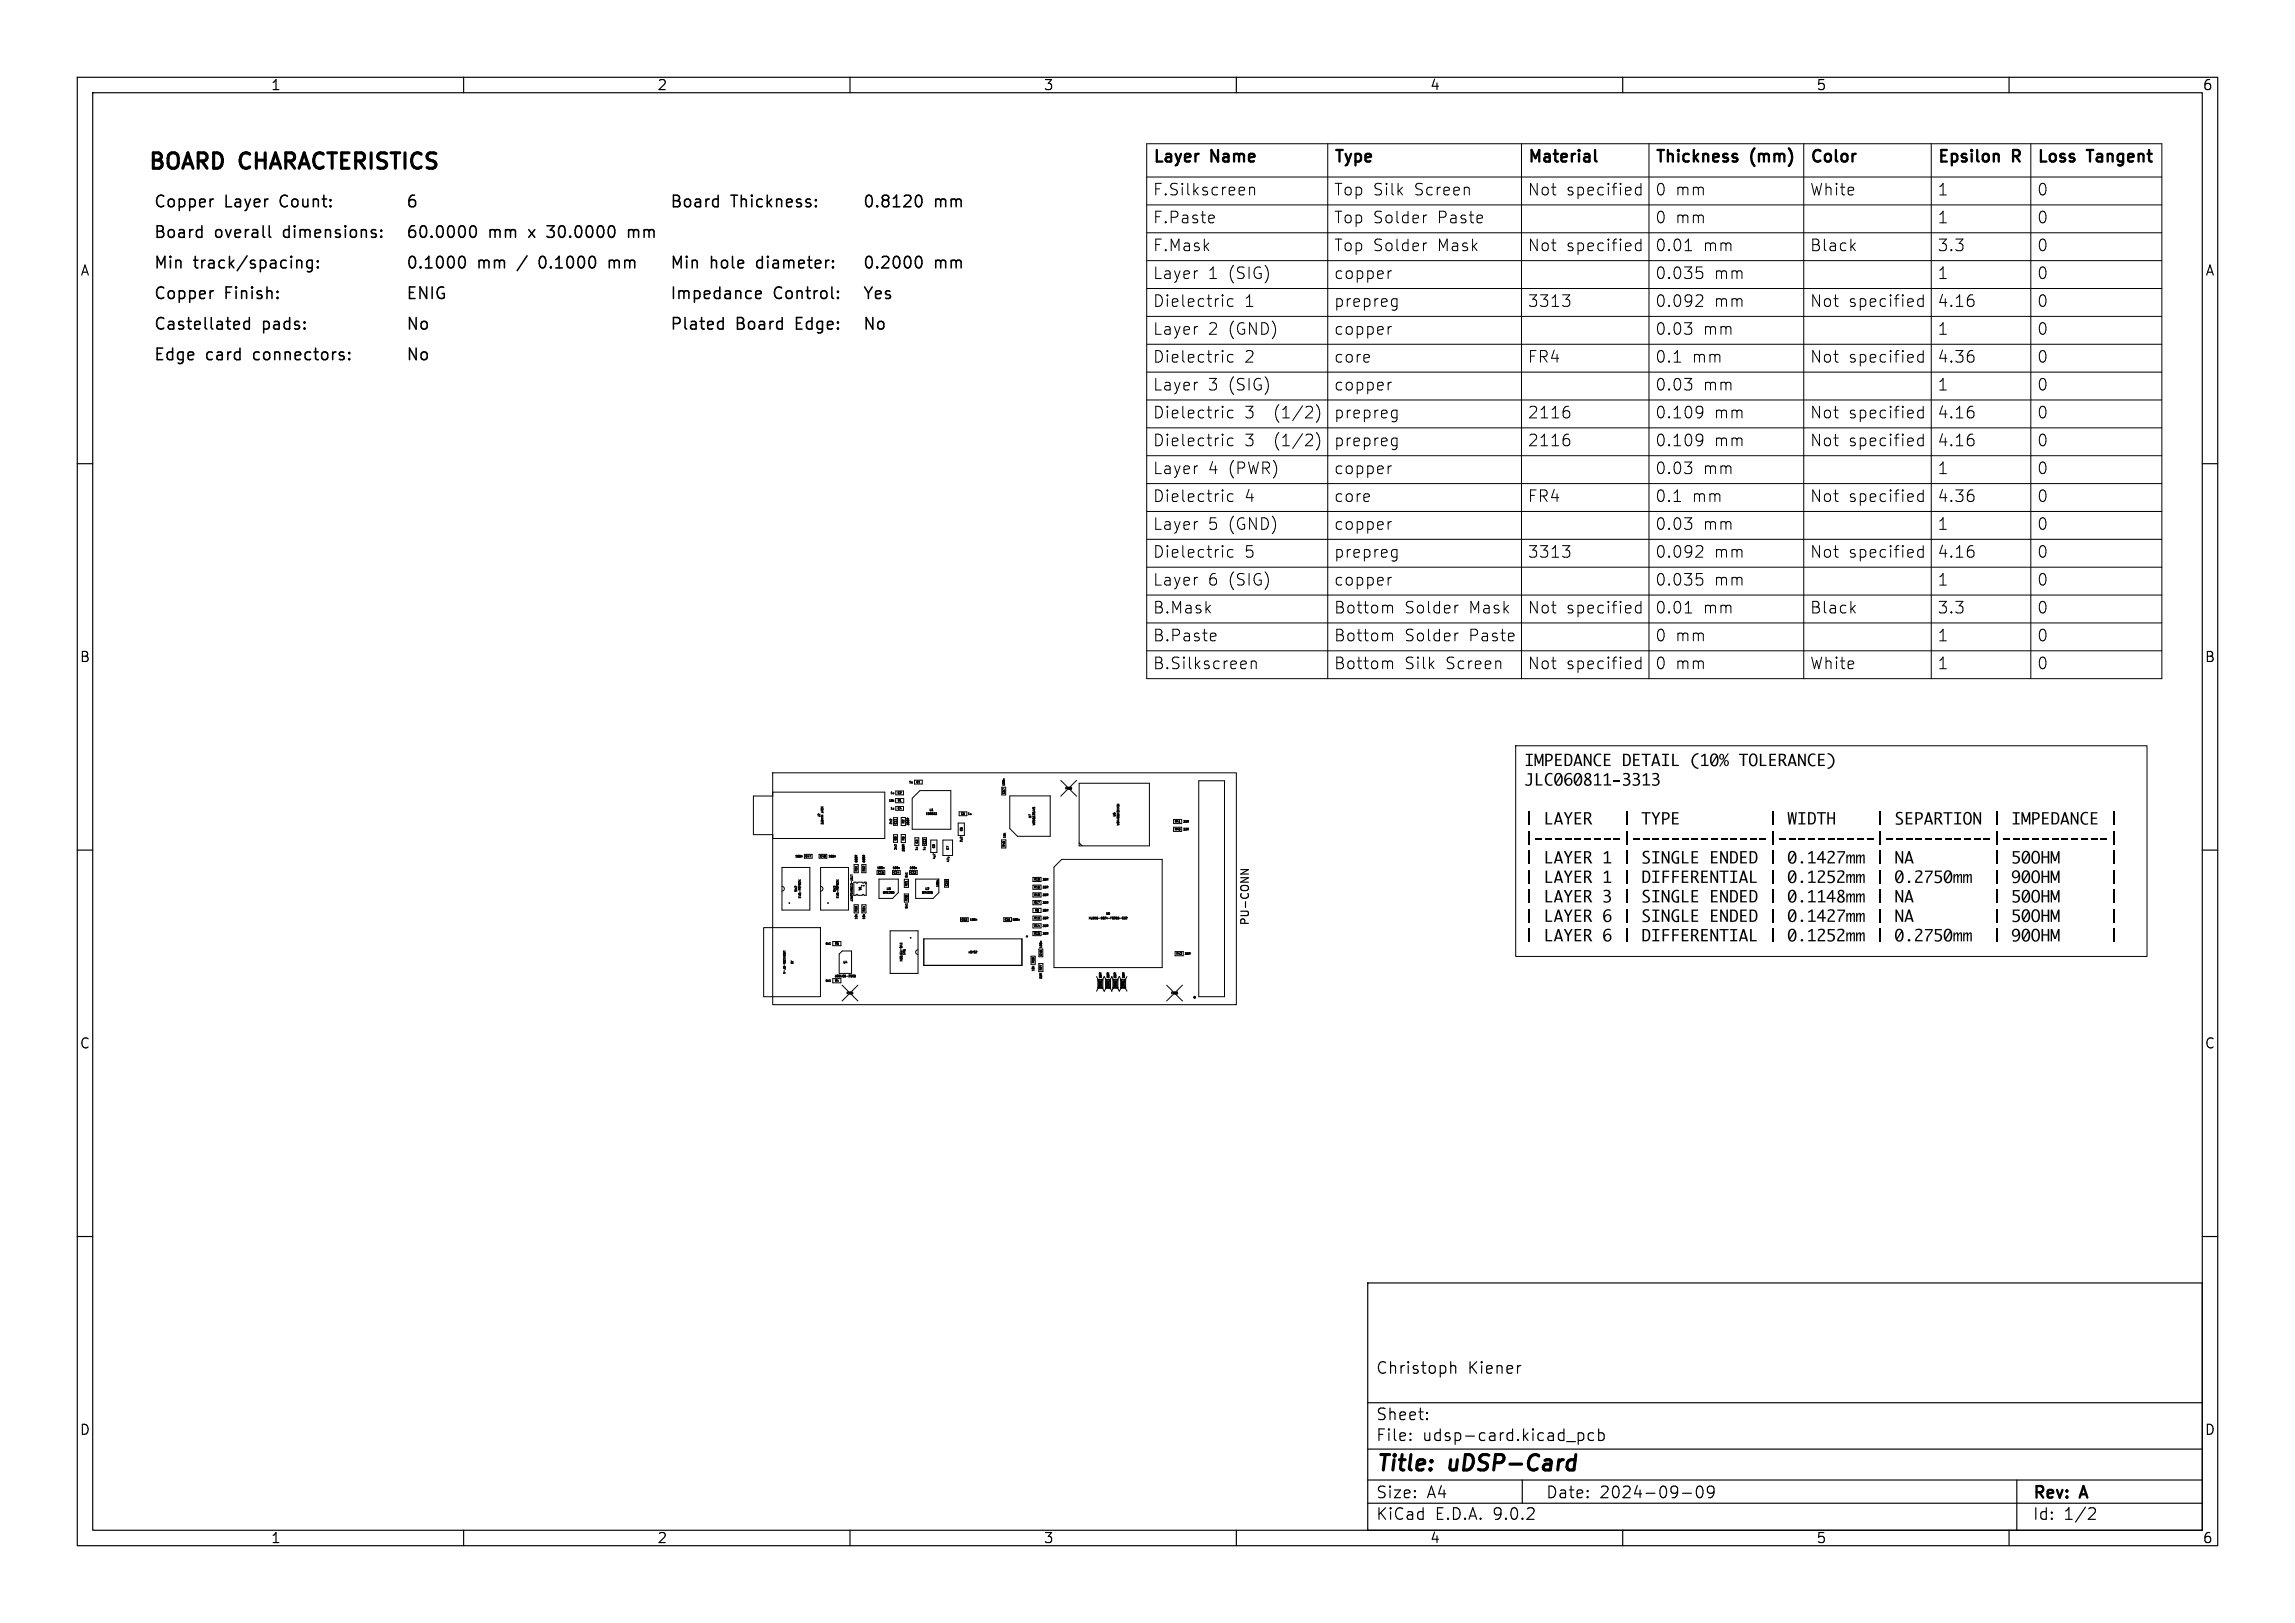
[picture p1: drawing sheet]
<svg xmlns="http://www.w3.org/2000/svg" width="297mm" height="210mm" viewBox="0 0 297 210" stroke-linecap="round" stroke-linejoin="round" font-family="sans-serif">
<defs><g id="words">
<g font-size="2.8">
<text x="19.1" y="22.9">BOARD</text>
<text x="31.2" y="22.9">CHARACTERISTICS</text>
<text x="178" y="190.9">Title:</text>
<text x="187.7" y="190.9">uDSP-Card</text>
</g>
<g font-size="2.1">
<text x="149.1" y="21.8">Layer</text>
<text x="156.8" y="21.8">Name</text>
<text x="172.6" y="21.8">Type</text>
<text x="197.6" y="21.8">Material</text>
<text x="214.1" y="21.8">Thickness</text>
<text x="226.7" y="21.8">(mm)</text>
<text x="234.2" y="21.8">Color</text>
<text x="250.7" y="21.8">Epsilon</text>
<text x="260.6" y="21.8">R</text>
<text x="263.6" y="21.8">Loss</text>
<text x="270.3" y="21.8">Tangent</text>
<text x="19.8" y="27.3">Copper</text>
<text x="29.1" y="27.3">Layer</text>
<text x="36.4" y="27.3">Count:</text>
<text x="52.5" y="27.3">6</text>
<text x="86.7" y="27.3">Board</text>
<text x="94.6" y="27.3">Thickness:</text>
<text x="111.6" y="27.3">0.8120</text>
<text x="120.9" y="27.3">mm</text>
<text x="149.1" y="25.5">F.Silkscreen</text>
<text x="149.1" y="29.1">F.Paste</text>
<text x="172.6" y="25.5">Top Silk</text>
<text x="172.6" y="29.1">Top Solder</text>
<text x="182.9" y="25.5">Screen</text>
<text x="185.9" y="29.1">Paste</text>
<text x="197.6" y="25.5">Not</text>
<text x="202.6" y="25.5">specified</text>
<text x="214.1" y="29.1">0 mm</text>
<text x="214.1" y="25.5">0 mm</text>
<text x="234.2" y="25.5">White</text>
<text x="250.7" y="25.5">1</text>
<text x="250.7" y="29.1">1</text>
<text x="263.6" y="29.1">0</text>
<text x="263.6" y="25.5">0</text>
<text x="19.8" y="31.3">Board</text>
<text x="19.8" y="35.2">Min</text>
<text x="25.1" y="35.2">track/spacing:</text>
<text x="27.8" y="31.3">overall</text>
<text x="36.9" y="31.3">dimensions:</text>
<text x="52.5" y="31.3">60.0000</text>
<text x="52.5" y="35.2">0.1000</text>
<text x="61.8" y="35.2">mm</text>
<text x="63.2" y="31.3">mm</text>
<text x="67.2" y="35.2">/</text>
<text x="68.7" y="31.3">x</text>
<text x="70.3" y="35.2">0.1000</text>
<text x="71.3" y="31.3">30.0000</text>
<text x="79.6" y="35.2">mm</text>
<text x="82.1" y="31.3">mm</text>
<text x="86.7" y="35.2">Min</text>
<text x="91.9" y="35.2">hole</text>
<text x="98.1" y="35.2">diameter:</text>
<text x="111.6" y="35.2">0.2000</text>
<text x="120.9" y="35.2">mm</text>
<text x="149.1" y="32.7">F.Mask</text>
<text x="172.6" y="32.7">Top Solder</text>
<text x="185.9" y="32.7">Mask</text>
<text x="197.6" y="32.7">Not</text>
<text x="202.6" y="32.7">specified</text>
<text x="214.1" y="32.7">0.01</text>
<text x="220.3" y="32.7">mm</text>
<text x="234.2" y="32.7">Black</text>
<text x="250.7" y="32.7">3.3</text>
<text x="263.6" y="32.7">0</text>
<text x="19.8" y="39.2">Copper</text>
<text x="29.1" y="39.2">Finish:</text>
<text x="52.5" y="39.2">ENIG</text>
<text x="86.7" y="39.2">Impedance</text>
<text x="100.1" y="39.2">Control:</text>
<text x="111.6" y="39.2">Yes</text>
<text x="149.1" y="36.3">Layer</text>
<text x="149.1" y="39.9">Dielectric</text>
<text x="156.2" y="36.3">1 (SIG)</text>
<text x="160.9" y="39.9">1</text>
<text x="172.6" y="36.3">copper</text>
<text x="172.6" y="39.9">prepreg</text>
<text x="197.6" y="39.9">3313</text>
<text x="214.1" y="36.3">0.035</text>
<text x="214.1" y="39.9">0.092</text>
<text x="221.7" y="36.3">mm</text>
<text x="221.7" y="39.9">mm</text>
<text x="234.2" y="39.9">Not</text>
<text x="239.1" y="39.9">specified</text>
<text x="250.7" y="36.3">1</text>
<text x="250.7" y="39.9">4.16</text>
<text x="263.6" y="36.3">0</text>
<text x="263.6" y="39.9">0</text>
<text x="19.8" y="43.1">Castellated</text>
<text x="19.8" y="47.1">Edge</text>
<text x="26.6" y="47.1">card</text>
<text x="33" y="47.1">connectors:</text>
<text x="33.9" y="43.1">pads:</text>
<text x="52.5" y="47.1">No</text>
<text x="52.5" y="43.1">No</text>
<text x="86.7" y="43.1">Plated</text>
<text x="95.2" y="43.1">Board</text>
<text x="103.2" y="43.1">Edge:</text>
<text x="111.6" y="43.1">No</text>
<text x="149.1" y="43.5">Layer</text>
<text x="149.1" y="47.1">Dielectric</text>
<text x="156.2" y="43.5">2 (GND)</text>
<text x="160.9" y="47.1">2</text>
<text x="172.6" y="43.5">copper</text>
<text x="172.6" y="47.1">core</text>
<text x="197.6" y="47.1">FR4</text>
<text x="214.1" y="43.5">0.03</text>
<text x="214.1" y="47.1">0.1</text>
<text x="218.9" y="47.1">mm</text>
<text x="220.3" y="43.5">mm</text>
<text x="234.2" y="47.1">Not</text>
<text x="239.1" y="47.1">specified</text>
<text x="250.7" y="43.5">1</text>
<text x="250.7" y="47.1">4.36</text>
<text x="263.6" y="47.1">0</text>
<text x="263.6" y="43.5">0</text>
<text x="149.1" y="50.7">Layer</text>
<text x="156.2" y="50.7">3 (SIG)</text>
<text x="172.6" y="50.7">copper</text>
<text x="214.1" y="50.7">0.03</text>
<text x="220.3" y="50.7">mm</text>
<text x="250.7" y="50.7">1</text>
<text x="263.6" y="50.7">0</text>
<text x="149.1" y="57.9">Dielectric</text>
<text x="149.1" y="54.3">Dielectric</text>
<text x="160.9" y="57.9">3</text>
<text x="160.9" y="54.3">3</text>
<text x="164.6" y="57.9">(1/2)</text>
<text x="164.6" y="54.3">(1/2)</text>
<text x="172.6" y="54.3">prepreg</text>
<text x="172.6" y="57.9">prepreg</text>
<text x="197.6" y="54.3">2116</text>
<text x="197.6" y="57.9">2116</text>
<text x="214.1" y="57.9">0.109</text>
<text x="214.1" y="54.3">0.109</text>
<text x="221.7" y="57.9">mm</text>
<text x="221.7" y="54.3">mm</text>
<text x="234.2" y="54.3">Not</text>
<text x="234.2" y="57.9">Not</text>
<text x="239.1" y="54.3">specified</text>
<text x="239.1" y="57.9">specified</text>
<text x="250.7" y="57.9">4.16</text>
<text x="250.7" y="54.3">4.16</text>
<text x="263.6" y="54.3">0</text>
<text x="263.6" y="57.9">0</text>
<text x="149.1" y="65.1">Dielectric</text>
<text x="149.1" y="61.5">Layer</text>
<text x="156.2" y="61.5">4 (PWR)</text>
<text x="160.9" y="65.1">4</text>
<text x="172.6" y="61.5">copper</text>
<text x="172.6" y="65.1">core</text>
<text x="197.6" y="65.1">FR4</text>
<text x="214.1" y="61.5">0.03</text>
<text x="214.1" y="65.1">0.1</text>
<text x="218.9" y="65.1">mm</text>
<text x="220.3" y="61.5">mm</text>
<text x="234.2" y="65.1">Not</text>
<text x="239.1" y="65.1">specified</text>
<text x="250.7" y="61.5">1</text>
<text x="250.7" y="65.1">4.36</text>
<text x="263.6" y="65.1">0</text>
<text x="263.6" y="61.5">0</text>
<text x="149.1" y="68.7">Layer</text>
<text x="156.2" y="68.7">5 (GND)</text>
<text x="172.6" y="68.7">copper</text>
<text x="214.1" y="68.7">0.03</text>
<text x="220.3" y="68.7">mm</text>
<text x="250.7" y="68.7">1</text>
<text x="263.6" y="68.7">0</text>
<text x="149.1" y="72.3">Dielectric</text>
<text x="149.1" y="75.9">Layer</text>
<text x="156.2" y="75.9">6 (SIG)</text>
<text x="160.9" y="72.3">5</text>
<text x="172.6" y="75.9">copper</text>
<text x="172.6" y="72.3">prepreg</text>
<text x="197.6" y="72.3">3313</text>
<text x="214.1" y="75.9">0.035</text>
<text x="214.1" y="72.3">0.092</text>
<text x="221.7" y="75.9">mm</text>
<text x="221.7" y="72.3">mm</text>
<text x="234.2" y="72.3">Not</text>
<text x="239.1" y="72.3">specified</text>
<text x="250.7" y="72.3">4.16</text>
<text x="250.7" y="75.9">1</text>
<text x="263.6" y="72.3">0</text>
<text x="263.6" y="75.9">0</text>
<text x="149.1" y="79.5">B.Mask</text>
<text x="149.1" y="83.2">B.Paste</text>
<text x="172.6" y="79.5">Bottom</text>
<text x="172.6" y="83.2">Bottom</text>
<text x="181.7" y="79.5">Solder</text>
<text x="181.7" y="83.2">Solder</text>
<text x="189.9" y="79.5">Mask</text>
<text x="189.9" y="83.2">Paste</text>
<text x="197.6" y="79.5">Not</text>
<text x="202.6" y="79.5">specified</text>
<text x="214.1" y="79.5">0.01</text>
<text x="214.1" y="83.2">0 mm</text>
<text x="220.3" y="79.5">mm</text>
<text x="234.2" y="79.5">Black</text>
<text x="250.7" y="79.5">3.3</text>
<text x="250.7" y="83.2">1</text>
<text x="263.6" y="79.5">0</text>
<text x="263.6" y="83.2">0</text>
<text x="149.1" y="86.8">B.Silkscreen</text>
<text x="172.6" y="86.8">Bottom</text>
<text x="181.7" y="86.8">Silk</text>
<text x="186.9" y="86.8">Screen</text>
<text x="197.6" y="86.8">Not</text>
<text x="202.6" y="86.8">specified</text>
<text x="214.1" y="86.8">0 mm</text>
<text x="234.2" y="86.8">White</text>
<text x="250.7" y="86.8">1</text>
<text x="263.6" y="86.8">0</text>
<text x="178" y="178">Christoph</text>
<text x="189.9" y="178">Kiener</text>
<text x="178" y="184">Sheet:</text>
<text x="178" y="186.7">File:</text>
<text x="184.1" y="186.7">udsp-card.kicad_pcb</text>
<text x="178" y="196.9">KiCad</text>
<text x="178" y="194.1">Size:</text>
<text x="184.7" y="194.1">A4</text>
<text x="185.7" y="196.9">E.D.A.</text>
<text x="193.3" y="196.9">9.0.2</text>
<text x="200" y="194.1">Date:</text>
<text x="207" y="194.1">2024-09-09</text>
<text x="263" y="194.3">Rev:</text>
<text x="263" y="196.9">Id:</text>
<text x="267.1" y="196.9">1/2</text>
<text x="269.4" y="194.3">A</text>
</g>
<g font-size="1.8">
<text x="35" y="11.9">1</text>
<text x="85" y="11.9">2</text>
<text x="135" y="11.9">3</text>
<text x="185" y="11.9">4</text>
<text x="235" y="11.9">5</text>
<text x="285" y="11.9">6</text>
<text x="10.3" y="35.9">A</text>
<text x="285.4" y="35.9">A</text>
<text x="10.3" y="85.9">B</text>
<text x="285.3" y="85.9">B</text>
<text x="10.3" y="135.9">C</text>
<text x="285.3" y="135.9">C</text>
<text x="10.3" y="185.9">D</text>
<text x="285.3" y="185.9">D</text>
<text x="35" y="199.9">1</text>
<text x="85" y="199.9">2</text>
<text x="135" y="199.9">3</text>
<text x="185" y="199.9">4</text>
<text x="235" y="199.9">5</text>
<text x="285" y="199.9">6</text>
</g>
<text font-size="1.4" x="161.8" y="119.8" transform="rotate(-90 161.8 119.8)">PU-CONN</text>
<g font-size=".4">
<text x="133.9" y="118">R6</text>
<text x="133.8" y="121">R15</text>
</g>
<g font-size=".3">
<text x="117.6" y="101.4">1u</text>
<text x="118.6" y="101.4">C1</text>
<text x="130.1" y="101.7" transform="rotate(-90 130.1 101.7)">100n</text>
<text x="106.2" y="105.7" transform="rotate(-90 106.2 105.7)">J2</text>
<text x="106.6" y="106.7" transform="rotate(-90 106.6 106.7)">3.5mm</text>
<text x="106.6" y="105.2" transform="rotate(-90 106.6 105.2)">JACK</text>
<text x="115" y="103.8">10k</text>
<text x="115.2" y="104.8">1u</text>
<text x="115.2" y="102.8">1u</text>
<text x="115.5" y="106.7" transform="rotate(-90 115.5 106.7)">2n2</text>
<text x="116.1" y="106.7" transform="rotate(-90 116.1 106.7)">C11</text>
<text x="116.1" y="103.8">R1</text>
<text x="116.1" y="104.8">C4</text>
<text x="116.1" y="102.8">C2</text>
<text x="117.1" y="106.6" transform="rotate(-90 117.1 106.6)">R2</text>
<text x="117.7" y="106.8" transform="rotate(-90 117.7 106.8)">300R</text>
<text x="119.8" y="105.5">ES9033</text>
<text x="120.3" y="105">U1</text>
<text x="124.3" y="105.5">C5</text>
<text x="124.6" y="107.6" transform="rotate(-90 124.6 107.6)">C6</text>
<text x="125.2" y="105.5">1u</text>
<text x="130.1" y="102.8" transform="rotate(-90 130.1 102.8)">C67</text>
<text x="133.5" y="105.9" transform="rotate(-90 133.5 105.9)">U7</text>
<text x="134" y="106.8" transform="rotate(-90 134 106.8)">W25Q128JVS</text>
<text x="137.9" y="102.2">FID5</text>
<text x="144.4" y="105.7" transform="rotate(-90 144.4 105.7)">U6</text>
<text x="144.9" y="106.8" transform="rotate(-90 144.9 106.8)">W94AD6KBHX5I</text>
<text x="152" y="107.5">R40</text>
<text x="152" y="106.5">R41</text>
<text x="153.1" y="107.5">33R</text>
<text x="153.1" y="106.5">33R</text>
<text x="102.9" y="111">100n</text>
<text x="104.2" y="111">C47</text>
<text x="106.1" y="111">C48</text>
<text x="107.2" y="111">100n</text>
<text x="110" y="113.1" transform="rotate(90 110 113.1)">LTST-C195KGJRKT</text>
<text x="111" y="112.8" transform="rotate(-90 111 112.8)">R31</text>
<text x="111" y="111.6" transform="rotate(-90 111 111.6)">680R</text>
<text x="112" y="112.8" transform="rotate(-90 112 112.8)">R32</text>
<text x="112" y="111.6" transform="rotate(-90 112 111.6)">680R</text>
<text x="113.5" y="112.5">100n</text>
<text x="113.6" y="113.1">C15</text>
<text x="115.5" y="112.5">100n</text>
<text x="115.6" y="113.1">C14</text>
<text x="116.1" y="108.8" transform="rotate(-90 116.1 108.8)">C8</text>
<text x="116.1" y="110" transform="rotate(-90 116.1 110)">2n2</text>
<text x="117.1" y="110.2" transform="rotate(-90 117.1 110.2)">300R</text>
<text x="117.1" y="108.8" transform="rotate(-90 117.1 108.8)">R3</text>
<text x="117.5" y="113.6" transform="rotate(-90 117.5 113.6)">5k1</text>
<text x="117.7" y="112.5">100n</text>
<text x="117.8" y="113.1">C13</text>
<text x="118.8" y="110.1" transform="rotate(-90 118.8 110.1)">1u</text>
<text x="118.8" y="109.2" transform="rotate(-90 118.8 109.2)">C3</text>
<text x="119.8" y="110.1" transform="rotate(-90 119.8 110.1)">1u</text>
<text x="119.8" y="109.3" transform="rotate(-90 119.8 109.3)">C12</text>
<text x="121" y="109.8" transform="rotate(-90 121 109.8)">C9</text>
<text x="121.1" y="111.2" transform="rotate(-90 121.1 111.2)">4u7</text>
<text x="122.8" y="110" transform="rotate(-90 122.8 110)">C7</text>
<text x="122.9" y="111.6" transform="rotate(-90 122.9 111.6)">47u</text>
<text x="124.6" y="109" transform="rotate(-90 124.6 109)">2u2</text>
<text x="130.1" y="109.6" transform="rotate(-90 130.1 109.6)">R46</text>
<text x="130.2" y="108.5" transform="rotate(-90 130.2 108.5)">10k</text>
<text x="133.8" y="114">R19</text>
<text x="134.9" y="114">33R</text>
<text x="103.2" y="115.4" transform="rotate(-90 103.2 115.4)">SW2</text>
<text x="103.7" y="116.3" transform="rotate(-90 103.7 116.3)">EVQ-P2F02K</text>
<text x="108.2" y="115.4" transform="rotate(-90 108.2 115.4)">SW3</text>
<text x="108.6" y="116.3" transform="rotate(-90 108.6 116.3)">EVQ-P2F02K</text>
<text x="111" y="119" transform="rotate(-90 111 119)">10k</text>
<text x="111" y="118" transform="rotate(-90 111 118)">R39</text>
<text x="111.1" y="114.7" transform="rotate(90 111.1 114.7)">D1</text>
<text x="111.8" y="114.7" transform="rotate(-90 111.8 114.7)">*</text>
<text x="112" y="119" transform="rotate(-90 112 119)">10k</text>
<text x="112" y="118" transform="rotate(-90 112 118)">R34</text>
<text x="114.2" y="115.7">BME280</text>
<text x="114.7" y="115.2">U3</text>
<text x="117.5" y="117.6" transform="rotate(-90 117.5 117.6)">5k1</text>
<text x="117.5" y="116.6" transform="rotate(-90 117.5 116.6)">R20</text>
<text x="117.5" y="114.7" transform="rotate(-90 117.5 114.7)">R21</text>
<text x="119.3" y="115.7">BMI323</text>
<text x="119.7" y="115.2">U2</text>
<text x="121.5" y="114.8" transform="rotate(-90 121.5 114.8)">100n</text>
<text x="122.7" y="114.7" transform="rotate(-90 122.7 114.7)">C10</text>
<text x="124.4" y="119.2">C53</text>
<text x="125.5" y="119.2">100n</text>
<text x="130" y="119.2">C51</text>
<text x="131" y="119.2">100n</text>
<text x="133.8" y="120">R14</text>
<text x="133.8" y="117">R17</text>
<text x="133.8" y="115">R16</text>
<text x="133.8" y="119">R13</text>
<text x="133.8" y="116">R18</text>
<text x="134.9" y="120">33R</text>
<text x="134.9" y="117">33R</text>
<text x="134.9" y="115">33R</text>
<text x="134.9" y="119">33R</text>
<text x="134.9" y="116">33R</text>
<text x="134.9" y="118">33R</text>
<text x="140.9" y="119">XU316-1024-FB265-C32</text>
<text x="143.1" y="118.4">U5</text>
<text x="101.3" y="123" transform="rotate(90 101.3 123)">USB4105-GF-A</text>
<text x="102.3" y="124.3" transform="rotate(90 102.3 124.3)">J3</text>
<text x="106.8" y="122.3">5k1</text>
<text x="108" y="122.3">R5</text>
<text x="109.1" y="124.7">U4</text>
<text x="116.4" y="121.9" transform="rotate(90 116.4 121.9)">EVQ-P2F02K</text>
<text x="116.8" y="122.8" transform="rotate(90 116.8 122.8)">SW1</text>
<text x="125.3" y="123.4">xSYS2</text>
<text x="133.9" y="125.7" transform="rotate(-90 133.9 125.7)">10k</text>
<text x="133.9" y="124.6" transform="rotate(-90 133.9 124.6)">R33</text>
<text x="134.9" y="125.6" transform="rotate(-90 134.9 125.6)">R27</text>
<text x="134.9" y="123.7" transform="rotate(-90 134.9 123.7)">C45</text>
<text x="134.9" y="122.7" transform="rotate(-90 134.9 122.7)">100n</text>
<text x="134.9" y="121">33R</text>
<text x="152.2" y="123.6">R42</text>
<text x="153.3" y="123.6">33R</text>
<text x="106.8" y="127.1">5k1</text>
<text x="108" y="126.5">USBLC6-2SC6</text>
<text x="108" y="127.1">R4</text>
<text x="109.6" y="128.7">FID1</text>
<text x="134.9" y="126.7" transform="rotate(-90 134.9 126.7)">33R</text>
<text x="142.6" y="127.7" transform="rotate(-90 142.6 127.7)">R26</text>
<text x="142.6" y="126.6" transform="rotate(-90 142.6 126.6)">33R</text>
<text x="143.6" y="127.7" transform="rotate(-90 143.6 127.7)">R24</text>
<text x="143.6" y="126.6" transform="rotate(-90 143.6 126.6)">33R</text>
<text x="144.5" y="126.6" transform="rotate(-90 144.5 126.6)">33R</text>
<text x="144.5" y="127.7" transform="rotate(-90 144.5 127.7)">R25</text>
<text x="145.5" y="127.7" transform="rotate(-90 145.5 127.7)">R23</text>
<text x="145.6" y="126.6" transform="rotate(-90 145.6 126.6)">33R</text>
<text x="151.6" y="128.7">FID3</text>
</g>
</g></defs>
<g fill="none" stroke="#000" stroke-width=".15">
<path d="M10 10h277v190h-277zM12 12h273v186h-273zM60 10v2M110 10v2M160 10v2M210 10v2M260 10v2M10 60h2M285 60h2M10 110h2M160.6 112.5h1l-1 .6M285 110h2"/>
<path d="M10 160h2M177 166h108v32h-108zM187.7 176.2v1.5M187.7 176.8a.37 .37 0 0 1 .7 .1v.8M196.7 176.7h.1M285 160h2M60 198v2M110 198v2M160 198v2M177 194.5h108M177 191.5h108M177 187.5h108"/>
<path d="M177 181.5h108M182.5 186.3h.1l-.1 .1M182.5 186.3v.1M182.5 185.5v.1M182.5 185.5h.1l-.1 .1M184.7 183.6v.1M184.7 183.6h-.1l.1 .1M184.7 182.8v.1M184.7 182.8h-.1l.1 .1M197 191.5v3M204.2 185.4v1.5M204.2 185.5l.5-.1 .3 .3v.4l-.2 .2-.1 .1-.5-.1"/>
<path d="M206.2 185.5l-.4-.1-.3 .3v.4l.2 .2 .1 .1 .4-.1M206.9 185.5l.4-.1 .3 .3v.4l-.1 .2-.2 .1-.4-.1M206.9 184.9v1.5M210 198v2M217.7 193.2h1.2M219.7 192.4a.36 .36 0 0 1 .6 .2 .77 .77 0 0 1-.4 1.2 1 1 0 0 1-.2-1.4zM221.8 192.9l-.3 .3h-.4l-.1-.3v-.3l.1-.2 .4-.1 .2 .1a.99 .99 0 0 1-.3 1.4h-.3M260 198v2M261 191.5v6.5M270.5 195.1h.4a.41 .41 0 0 1 .2 .6l-.9 .9h1"/>
</g>
<g fill="none" stroke="#000" stroke-width=".4">
<path d="M20.8 20l-.3-.2h-.7v2M26.7 20l-.3-.2h-.8v2M32.3 20a.69 .69 0 0 0-1 .1M33.2 19.8v2M34.3 19.8v2M38 20l-.3-.2h-.7v2M41.8 20a.69 .69 0 0 0-1 .1M42.4 19.8h1.2M43 19.8v2M45.2 19.8h-1v2M47.1 20l-.3-.2h-.8v2M48 19.8v2"/>
<path d="M50 19.9l-.7-.1-.3 .2M50.6 19.8h1.1M51.2 19.8v2M52.4 19.8v2M54.5 20a.69 .69 0 0 0-1 .1M56.4 19.9l-.8-.1-.2 .2M21.8 20.1a.68 .68 0 0 1 1.2 0M23.6 21.8l.7-2 .7 2M28.6 20.1l-.2-.2-.3-.1h-.5v2M35 21.8l.6-2 .7 2M38.7 21.8l.7-2 .6 2M203.3 188.9l.5 .1"/>
<path d="M203.7 190.1l-.2 .1M203.9 188.2l-.2 2"/>
</g>
<g fill="none" stroke="#000" stroke-width=".13">
<path d="M148.4 18.6h131.4v69.2h-131.4zM171.8 18.6v69.2M196.9 18.6v69.2M213.4 18.6v69.2M233.4 18.6v69.2M249.9 18.6v69.2M262.8 18.6v69.2M148.4 26.5h131.4M148.4 22.9h131.4M148.4 37.3h131.4M148.4 30.1h131.4M148.4 33.7h131.4"/>
<path d="M156.9 27.8l.2 .1v.3l-.7 .1M157.1 28.8h-.2M159.6 38.7l-.5-.1-.2 .3v.5l.1 .2h.1h.5M161.7 24.2v1M161.7 24.4a.37 .37 0 0 1 .7 0v.8M180.1 35a.38 .38 0 0 0-.5 .3M180.4 38.6l.4 .1M180.8 38.6v1.3a.41 .41 0 0 1-.5 .2M180.8 39.6h-.4M184.6 31.4l-.3 .2M184.6 27.8l-.3 .2M190.1 24.3v.9"/>
<path d="M191.8 27.9l.1 .3-.8 .1M202.2 38.1h.9l-.5 .6M202.9 38.7l.2 .3v.4l-.2 .2M212.4 23.7v1.5M212.4 30.9v1.5M212.4 24.3l-.5-.1-.3 .3v.4l.2 .3h.1h.5M212.4 31.5l-.5-.1-.3 .3v.5l.2 .2h.1h.5M218.1 32.4h.8M219.6 34.5h.7M219.7 35.1h.4l.3 .3-.1 .5-.2 .1h-.4M219.7 38.1h.4a.41 .41 0 0 1 .2 .7l-.9 .8h1M239.7 31.9l.4 .5"/>
<path d="M240.1 31.4l-.6 .6M248.9 38.1v1.5M248.9 38.7l-.4-.1-.3 .3v.5l.1 .2h.2h.4M255.4 38.9l.1 .1-.1 .5M148.4 48.2h131.4M148.4 51.8h131.4M148.4 55.4h131.4M148.4 40.9h131.4M148.4 59h131.4M148.4 44.5h131.4M159.6 53.1h-.5l-.2 .3v.4l.1 .2 .1 .1 .5-.1M159.6 45.9h-.5l-.2 .2v.5l.1 .2 .1 .1 .5-.1"/>
<path d="M159.6 56.7h-.5l-.2 .3v.4l.1 .2 .1 .1 .5-.1M169.2 52.6h.4a.41 .41 0 0 1 .2 .6l-.9 .9h1M169.2 56.2h.4a.41 .41 0 0 1 .2 .6l-.9 .9h1M170.4 52.4a1.72 1.72 0 0 1 0 2.2M170.4 56a1.72 1.72 0 0 1 0 2.2M180.1 49.5a.38 .38 0 0 0-.5 .3M180.1 42.3a.38 .38 0 0 0-.5 .2M180.4 53.1h.4M180.4 56.7h.4M180.8 53.1v1.2a.41 .41 0 0 1-.5 .3M180.8 56.7v1.2a.41 .41 0 0 1-.5 .3M180.8 54l-.4 .1"/>
<path d="M180.8 57.6l-.4 .1M202.7 56.2h.3M202.7 52.6h.3M202.9 53.1l.2 .3v.4l-.2 .3M202.9 56.7l.2 .3v.4l-.2 .3M216.6 46.9h.9M218 41.8h.9l-.5 .5M218 59.8h.9l-.5 .6M218 49h.9l-.5 .5M218.9 42.5v.1v.5M218.9 49.7v.1v.5M219.8 56.2h.3l.2 .1a.99 .99 0 0 1-.4 1.4"/>
<path d="M219.8 52.6h.3l.2 .1a.99 .99 0 0 1-.4 1.4M220.4 56.8l-.3 .3h-.3M220.4 53.2l-.3 .3h-.3M248.9 53.1h-.4l-.3 .3v.4l.1 .2 .2 .1 .4-.1M248.9 56.7h-.4l-.3 .3v.4l.1 .2 .2 .1 .4-.1M248.9 45.4v1.5M248.9 52.6v1.5M248.9 56.2v1.5M248.9 45.9h-.4l-.3 .2v.5l.1 .2 .2 .1 .4-.1M255.4 46.1l.1 .1-.1 .5M255.4 53.3l.1 .1-.1 .5M255.4 56.9l.1 .1-.1 .5"/>
<path d="M148.4 73.4h131.4M148.4 69.8h131.4M148.4 77h131.4M148.4 66.2h131.4M148.4 62.6h131.4M159.6 64l-.5-.1-.2 .3v.4l.1 .2 .1 .1 .5-.1M159.6 71.2l-.5-.1-.2 .3v.4l.1 .2 .1 .1 .5-.1M179.8 78.3l.3 .1 .1 .1v.8M180.1 74.7a.38 .38 0 0 0-.5 .3M180.1 67.5a.38 .38 0 0 0-.5 .3M180.1 60.3a.38 .38 0 0 0-.5 .3M180.4 71.1l.4 .1"/>
<path d="M180.8 71.1v1.2a.41 .41 0 0 1-.5 .3M180.8 72l-.4 .1M188.7 78.3l-.3 .2M202.2 70.6h.9l-.5 .6M202.9 71.2l.2 .3v.3l-.2 .3M212.4 77.8v1.5M212.4 78.4l-.5-.1-.3 .3v.4l.2 .2 .1 .1 .5-.1M216.6 64.9h.9M218 67h.9l-.5 .6M218.1 79.3h.8M218.9 60.5v.1v.5M218.9 67.7v.2v.5"/>
<path d="M219.6 74.2h.7M219.7 70.6h.4a.41 .41 0 0 1 .2 .6l-.9 .9h1M219.7 74.8h.4l.3 .3v.3l-.2 .2-.5 .1M239.7 78.7l.4 .6M240.1 78.3l-.6 .6M248.9 64l-.4-.1-.3 .3v.4l.1 .2 .2 .1 .4-.1M248.9 63.4v1.5M248.9 70.6v1.5M248.9 71.2l-.4-.1-.3 .3v.4l.1 .2 .2 .1 .4-.1M255.4 71.3l.1 .2-.1 .5M255.4 64.1l.1 .1-.1 .5M148.4 84.2h131.4"/>
<path d="M148.4 80.6h131.4M156.9 81.9l.4 .1 .1 .3-.8 .1M157.3 82.8l-.4 .1M161.9 85.7a.37 .37 0 0 1 .7 0v.8M161.9 85.5v1M179.8 85.5l.3 .1 .1 .1v.8M179.8 81.9l.3 .1 .1 .1v.8M188.7 81.9l-.3 .2M194.1 85.6l.1 .9M195.9 82v.3l-.7 .1M196.1 96.5h81.7v27.3h-81.7zM212.4 85v1.5"/>
<path d="M212.4 85.6l-.5-.1-.3 .3v.4l.2 .3h.1h.5M97.5 103h2.5v-.5h14.5v6h-14.5v-.5h-2.5zM100 100h60v30h-60zM101.2 112.2h3.6v5.6h-3.6zM101.2 114.7l.2 .1 .1 .2-.1 .2-.2 .1M103.4 114h.2M103.4 113.8l.1 .2M103.6 113.8l-.1 .1M103.7 110.7h.1M103.8 110.7v.1M103.8 110.8v.1M104.1 110.6h1v.5h-1z"/>
<path d="M106 110.6h1v.5h-1zM106.2 112.2h3.6v5.6h-3.6zM106.2 114.7l.2 .1 .1 .2-.1 .2-.2 .1M106.3 105.5l.1 .1M106.4 105.5h-.1M106.5 105.5h-.1M108 110.7l.1 .2M108.3 114h.2M108.3 113.8l.1 .2M108.5 113.8l-.1 .1M110.1 116.5h.2M110.3 116.5v.1"/>
<path d="M110.5 114.1h.3l.1 .2 .1-.2h.6l.1 .2 .1-.2h.3v1.8h-.3l-.1-.2-.1 .2h-.6l-.1-.2-.1 .2h-.3zM110.5 111.9h.6v1h-.6zM110.5 117.1h.6v1h-.6zM110.7 110.7h.1M110.9 110.7h-.1M110.9 112.1v.1M111.5 111.9h.6v1h-.6zM111.5 117.1h.6v1h-.6zM111.7 110.7h.1M111.7 114.6h.1M111.8 114.6h.1M111.8 114.6v.1"/>
<path d="M111.8 114.6h-.1M111.8 114.5v.1M111.8 114.1l.3 .3M111.9 110.7h-.1M113.5 112.7h1v.5h-1zM113.7 113.8h2.5v1.7l-.7 .8h-1.8zM114.3 112.2l.1 .2M115.2 106h.1M115.4 106v.2M115.5 112.7h1v.5h-1zM115.6 108h.5v1h-.5zM115.6 105.8h.5v1h-.5z"/>
<path d="M115.7 115.4v.2M115.8 109.3h.1M115.9 103.3h1.1v.6h-1.1zM115.9 104.4h1v.5h-1zM115.9 102.4h1v.5h-1zM116 106v.1M116 109.3v.2M116.3 112.2l.1 .2M116.6 105.8h.6v1h-.6zM116.6 108h.6v1h-.6zM116.8 109.3h.1M117 109.3h-.1"/>
<path d="M117 115.7h.6v1h-.6zM117 113.8h.6v1h-.6zM117.4 105.9h.1M117.4 112.9v.2M117.4 114v.1M117.4 116.9v.2M117.6 105.9h-.1M117.7 112.7h1v.5h-1zM118.3 101h1v.5h-1zM118.4 108.4h.5v1h-.5zM118.5 113.8h3v1.7l-.7 .8h-2.3zM118.5 112.2l.1 .2"/>
<path d="M119 102.3h4.1v5h-5v-4zM119.4 108.4h.5v1h-.5zM120.5 108.7h.7v1.6h-.7zM120.5 115.4h.1v.1M120.6 115.5h.1M120.6 115.6h.1M120.6 115.5v.1M121 110.6l-.2-.1v.2M121.1 105.2h.1v.1M121.2 105.3h.1M121.2 105.3v.1M121.2 105.4h-.1"/>
<path d="M121.2 105.4h.1M121.3 113.9v.1M121.3 113.9h.1M121.5 113.9h-.2M122 108.7h1.3v2h-1.3zM122.2 113.8h.6v1h-.6zM124 106.5h.8v1.6h-.8zM124.1 105.1h1v.5h-1zM124.3 108.3h.1M124.3 118.8h1v.5h-1zM124.5 108.3v.2M126.3 118.9l.1 .2"/>
<path d="M129.6 108.7h.6v1h-.6zM129.7 101.9h.4v1h-.4zM129.9 118.8h1v.5h-1zM130 100.8l-.2 .1M130.6 119.1h.1M130.7 103h5.2v5.2h-4.2l-1-1zM131.8 118.9l.1 .2M133.7 116.5h1v.6h-1zM133.7 119.5h1v.6h-1zM133.7 113.5h1v.6h-1zM133.7 114.5h1v.6h-1zM133.7 115.5h1v.6h-1z"/>
<path d="M133.7 117.5h1v.6h-1zM133.7 118.5h1v.6h-1zM133.7 104.5v.1M133.8 104.5v.1M133.8 104.5h.1M133.9 104.5h.1M133.9 104.5h-.1M133.9 104.5v.1M137.3 101l2 2M137.4 111.2h13v14h-14v-13zM137.9 102h.8M139.3 101l-2 2"/>
<path d="M139.7 101.3h9v8.2h-9zM139.7 109.1l.3 .4M144.6 104h.2M144.9 118.8h.2M145.2 118.9h.1M145.2 118.9h.2M145.4 118.7h-.2v.2M145.4 118.7h.1M145.4 118.9h.1M145.5 118.7h.1v.1M145.5 118.9h.1M145.6 118.8h.1"/>
<path d="M145.6 118.8v.1M145.6 118.9h.1M145.7 118.7h.1M145.8 118.7h-.1M145.8 118.7h.1M145.8 118.7l-.1 .2h.2M151.9 107h1v.6h-1zM151.9 106h1v.6h-1zM152.6 106.4h.1M155.1 101h3.4v28h-3.4zM98.8 120h7.4v9h-7.4zM101.4 125.8l.2 .1-.2 .1"/>
<path d="M101.5 125.8v.2M101.5 125.5v.2M107.3 127h.2M107.3 122.2h.2M107.8 126.6h1v.6h-1zM107.8 121.8h1v.6h-1zM108.6 123.5l.4-.4h1.2v2.9h-1.6zM109 127.5l2 2M109.6 128.5h.8M110.2 128.6h.2M110.4 126.2h.1M110.5 126.4h-.1"/>
<path d="M110.6 126.4h.1M110.6 126.3h.1M110.6 126.3h.1l-.1 .1M110.6 126.2v.2M110.6 126.2h.1M110.7 126.2h-.1M111 127.5l-2 2M115.2 120.4h3.6v5.6h-3.6zM116.5 124.2h.2M116.6 124.2l.1 .2M116.6 124.3l-.1 .1M118.8 122.9l-.2 .1-.1 .2 .1 .2 .2 .1"/>
<path d="M119.5 121.5h12.7v3.4h-12.7zM133.4 123.7h.6v1.1h-.6zM133.7 120.5h1v.6h-1zM134.4 124.7h.6v1h-.6zM134.4 122.8h.5v1h-.5zM134.6 121.8v.1M134.7 121.8h-.1M134.8 121.8h-.1M141.9 128.3l1-1.9 1 1.9M141.9 126.4l1 1.9 1-1.9M142.1 126.7l.6 .1h-.6zM142.1 126.7l.1 .1-.1 1.1z"/>
<path d="M142.1 127.8h.6l-.6 .1zM142.4 126.9v.8M142.6 126.7l.1 .1v1.1zM143.1 126.7l.6 .1h-.6zM143.1 126.7l.1 .1-.1 1.1zM143.1 127.8h.6l-.6 .1zM143.4 126.9v.8M143.6 126.7l.1 .1v1.1zM143.9 128.3l1-2 .9 2M143.9 126.3l1 2 .9-2M144 126.7l.7 .1h-.6zM144 126.7l.1 .1v1.1z"/>
<path d="M144 127.8h.7l-.6 .1zM144.3 126.9v.8M144.6 126.7l.1 .1-.1 1.1zM145 126.7l.7 .1h-.6zM145 126.7l.1 .1v1.1zM145 127.8h.7l-.6 .1zM145.3 126.9v.8M145.6 126.7l.1 .1-.1 1.1zM151 127.5l2 2M151.6 128.5h.8M152.1 123.1h1v.6h-1zM153 127.5l-2 2"/>
<circle cx="132.9" cy="121.2" r=".1"/>
</g>
<g fill="#000" stroke="#000" stroke-width=".13">
<circle cx="102.1" cy="116.9" r=".05"/>
<circle cx="107.2" cy="116.9" r=".05"/>
<circle cx="117.9" cy="121.3" r=".05"/>
</g>
<g fill="none" stroke="#000" stroke-width=".2">
<path d="M26 29.7l.1 .1M26.1 29.2v1.5M26.1 30.6l-.1 .1M27.6 25.8h-.3M27.6 37.6l-.3 .1M34.8 29.2v1.3l.3 .2M35.9 38.5l.1 .1h-.1M35.9 38.5l-.1 .1h.1M35.9 37.7v.1M35.9 38.5v.1M35.9 37.7l.1 .1h-.1M35.9 37.7l-.1 .1h.1"/>
<path d="M38.5 33.7h.1h.4l.1 1M40.4 33.7h-.4l-.3 .3v.4l.1 .2 .2 .1 .4-.1M40.4 33.7v1.2a.41 .41 0 0 1-.6 .2M41.1 34.5l.1 .1-.1 .1M41.1 34.5v.1v.1M41.1 33.7v.2M41.1 34.5v.2M41.1 33.7l.1 .1-.1 .1M41.1 33.7v.1v.1M48.5 30.2l.2 .2-.1 .2-.1 .1M48.5 29.7l.1 .1M49.3 30.6h.1l-.1 .1"/>
<path d="M49.3 30.6v.1M49.3 29.8v.1M49.3 29.8l.1 .1h-.1M59.5 33.3a.36 .36 0 0 1 .4-.1 .36 .36 0 0 1 .2 .3 .77 .77 0 0 1-.4 1.2l-.2-.2M60.9 29.4a.36 .36 0 0 1 .4-.2 .36 .36 0 0 1 .3 .3 .77 .77 0 0 1-.5 1.2 .91 .91 0 0 1-.2-1.3zM78.9 33.7v1M79.1 33.7l-.2 .1M79.5 29.5l.1 .3-.1 .6M81.4 29.7v1M81.6 29.7l-.2 .2M92.8 25.8h.1M92.9 25.3v1.5"/>
<path d="M92.9 26.7l-.1 .1M97.8 38.1l.7-.1-.1-.3-.4-.1-.2 .2 .1 .8h.1h.4M105.6 26.6l.1 .1-.1 .1M105.6 26.6l-.1 .1 .1 .1M105.6 25.8v.2M105.6 26.6v.2M105.6 25.8l.1 .1-.1 .1M105.6 25.8l-.1 .1 .1 .1M107.8 34.5l.1 .1-.1 .1M107.8 34.5l-.1 .1 .1 .1M107.8 33.7v.2M107.8 34.5v.2"/>
<path d="M107.8 33.7l.1 .1-.1 .1M107.8 33.7l-.1 .1 .1 .1M108.4 38.5l.1 .1h-.1M108.4 38.5v.1M108.4 37.7v.1M108.4 37.7l.1 .1h-.1M118.6 33.3a.36 .36 0 0 1 .4-.1 .36 .36 0 0 1 .2 .3 .77 .77 0 0 1-.4 1.2l-.2-.2M118.6 25.4a.36 .36 0 0 1 .4-.1 .36 .36 0 0 1 .2 .2 .77 .77 0 0 1-.4 1.3l-.2-.2M30.9 41.7l.1 .2-.7 .2M32.3 41.1v1.5M32.3 41.7l-.5-.1-.2 .3v.4l.1 .2 .1 .1 .5-.1M44.3 46l.3 .3-.1 .2h-.2"/>
<path d="M44.3 45.5l.2 .1M45.2 46.4l.1 .1h-.1M45.2 46.4l-.1 .1h.1M45.2 45.6v.2M45.2 46.4v.1M45.2 45.6l.1 .1-.1 .1M45.2 45.6l-.1 .1 .1 .1M93.2 41.6l.4 .1M93.6 42.5l-.4 .1M93.6 41.1v1.5"/>
<circle cx="154.6" cy="129" r=".1"/>
</g>
<g fill="none" stroke="#000" stroke-width=".3">
<path d="M149.7 19.4v1.5M155 19.9h.1M157.6 19.4v1.5l-.8-1.5v1.5M172.9 19.4h.9M173.3 19.4v1.5M201.3 19.4v1.3M204.3 19.4v.1M204.3 19.4l.1 .1h-.1M205.6 20l.1 .9M206.4 19.4v1.3l.2 .2M214.5 19.4h.8M214.9 19.4v1.5"/>
<path d="M215.8 19.4v1.5M217.2 19.4l-.1 .1h.1M217.2 19.4l.1 .1h-.1M217.2 19.4v.1M219.2 19.4v1.5M224.8 20l-.4-.1-.2 .2M227.1 19.2l-.3 .4M231.5 19.2l.3 .4M235.6 19.5a.52 .52 0 0 0-.8 .1M237.6 19.4v1.3M240.2 19.9l-.3 .1M251.9 19.4h-.7v1.5"/>
<path d="M255.2 19.4l-.1 .1h.1M255.2 19.4v.1M255.9 19.4v1.3M258.1 20l.1-.1 .4 .1 .1 .9M261.3 19.5l-.2-.1h-.6v1.5M264.1 19.4v1.5M270 19.4h.9M270.5 19.4v1.5M278.1 19.4v1.3M198.2 20.9v-1.5l.5 1.1 .5-1.1v1.5M205.7 20.8l-.1 .1M205.7 20.3h-.1"/>
<path d="M224.2 20.2l.1 .1 .3 .1 .2 .2v.2l-.2 .1-.4-.1"/>
</g>
<g fill="#000">
<path d="M197.5 97.5h.9v.2h-.4v1.3h.4v.1h-.9v-.1h.3v-1.3h-.3zM198.6 97.5h.2l.4 1.1 .3-1.1h.2v1.6h-.2l.1-1.1-.3 .8h-.3l-.2-.8v1.1h-.2zM200 97.5h.4a.52 .52 0 0 1 .6 .6 .52 .52 0 0 1-.7 .4h-.1v.6h-.2v-.7h.2a.38 .38 0 0 0 .5-.4 .38 .38 0 0 0-.5-.3v.7h-.2zM201.3 97.5h.8v.2h-.6v.5h.5v.2h-.5v.6h.6v.1h-.8zM202.5 97.5h.4a.79 .79 0 0 1 .5 1.2l-.2 .4h-.7v-.1h.2a.6 .6 0 0 0 .6-.9 .43 .43 0 0 0-.6-.4v1.3h-.2zM204.1 97.5h.2l.5 1.6h-.2l-.1-.3h-.6l-.1 .3h-.2l.2-.5h.6l-.2-.8-.2 .8h-.2zM205 97.5h.2l.6 1.2v-1.2h.2v1.6h-.2l-.6-1.2v1.2h-.2zM206.4 97.7l.5-.2 .3 .1v.1a.64 .64 0 0 0-.7 .3 .64 .64 0 0 0 0 .8l.3 .2 .4-.1v.2a.81 .81 0 0 1-.9-.3 .81 .81 0 0 1 0-1zM207.6 97.5h.8v.2h-.6v.5h.5v.2h-.5v.6h.6v.1h-.8zM210 97.5h.4a.79 .79 0 0 1 .6 1.2l-.3 .4h-.7v-.1h.2a.6 .6 0 0 0 .6-.9 .43 .43 0 0 0-.6-.4v1.3h-.2zM211.3 97.5h.9v.2h-.6v.5h.5v.2h-.5v.6h.6v.1h-.9zM212.4 97.5h1.2v.2h-.5v1.4h-.2v-1.4h-.5z"/>
<path d="M214.2 97.5h.2l.5 1.6h-.2l-.1-.3h-.6l-.1 .3h-.2l.1-.5h.7l-.2-.8-.3 .8h-.2zM215.1 97.5h.9v.2h-.3v1.3h.3v.1h-.9v-.1h.3v-1.3h-.3zM216.4 97.5h.2v1.5h.7v.1h-.9zM219.2 97.7l.6-.3v.2a.89 .89 0 0 0-.7 .9 .89 .89 0 0 0 .7 .8v.2a1.06 1.06 0 0 1-.9-.7 1.06 1.06 0 0 1 .3-1.1zM220.2 97.8l.3-.3h.2v1.5h.4v.1h-.9v-.1h.3v-1.3l-.3 .3zM221.5 97.6a.6 .6 0 0 1 .7 .1 .6 .6 0 0 1 .2 .6 .61 .61 0 0 1-.2 .7 .61 .61 0 0 1-.6 .1l-.2-.2h.2a.32 .32 0 0 0 .4 .1 .32 .32 0 0 0 .2-.4v-.6l-.6 .9h-.2l-.1-.3v-.3h.2v.4l.6-.9a.34 .34 0 0 0-.5-.1 .34 .34 0 0 0-.1 .4v.2h-.2v-.4zM223.6 97.5h.1l-1 1.7h-.2zM222.6 97.6a.34 .34 0 0 1 .4 .1 .34 .34 0 0 1 0 .5 .34 .34 0 0 1-.5-.1v-.2h.1a.18 .18 0 0 0 .2 .3 .18 .18 0 0 0 .2-.3 .18 .18 0 0 0-.2-.3 .18 .18 0 0 0-.2 .3h-.1zM223.2 98.5a.34 .34 0 0 1 .5 0 .34 .34 0 0 1-.1 .5 .34 .34 0 0 1-.5 0v-.3h.2a.18 .18 0 0 0 .1 .3 .18 .18 0 0 0 .2-.3 .18 .18 0 0 0-.2-.2 .18 .18 0 0 0-.1 .2h-.2zM225.1 97.5h1.1v.2h-.5v1.4h-.2v-1.4h-.4zM226.6 97.6a.6 .6 0 0 1 .7 .1 .6 .6 0 0 1 .1 .6 .61 .61 0 0 1-.1 .7 .61 .61 0 0 1-.7 .1l-.2-.3-.1-.5h.2l.1 .3a.35 .35 0 0 0 .3 .4 .35 .35 0 0 0 .3-.5v-.4a.35 .35 0 0 0-.3-.5 .35 .35 0 0 0-.3 .5l-.1 .2h-.2l.1-.4zM227.7 97.5h.3v1.5h.6v.1h-.9z"/>
<path d="M229 97.5h.8v.2h-.6v.5h.6v.2h-.6v.6h.6v.1h-.8zM230.2 97.5h.4a.43 .43 0 0 1 .5 .4 .43 .43 0 0 1-.3 .5l.5 .7h-.3l-.4-.7h-.2v.7h-.2v-.8a.53 .53 0 0 0 .7-.2 .28 .28 0 0 0 0-.3 .28 .28 0 0 0-.3-.1h-.2v.6h-.2zM231.8 97.5h.2l.5 1.6h-.2l-.1-.3h-.6l-.1 .3h-.2l.2-.5h.7l-.3-.8-.2 .8h-.2zM232.7 97.5h.2l.6 1.2v-1.2h.2v1.6h-.2l-.6-1.2v1.2h-.2zM234.2 97.7l.4-.2 .3 .1v.1a.64 .64 0 0 0-.7 .3 .64 .64 0 0 0 .1 .8l.2 .2 .4-.1v.2a.81 .81 0 0 1-.9-.3 .81 .81 0 0 1 .1-1zM235.3 97.5h.8v.2h-.6v.5h.6v.2h-.6v.6h.7v.1h-.9zM236.5 97.4a1.04 1.04 0 0 1 .9 1.1 1.04 1.04 0 0 1-.9 1v-.2a.89 .89 0 0 0 .7-.8 .89 .89 0 0 0-.7-.9zM197.7 100.1h.6v1a.54 .54 0 0 1-.3 .6 .54 .54 0 0 1-.6-.1v-.2h.1a.35 .35 0 0 0 .4 .1 .35 .35 0 0 0 .1-.4v-.9h-.3zM197.8 105h.2v1.7h-.2zM197.8 107.5h.2v1.7h-.2zM197.8 110.1h.2v1.6h-.2zM197.8 112.6h.2v1.7h-.2z"/>
<path d="M197.8 115.1h.2v1.7h-.2zM197.8 117.6h.2v1.7h-.2zM198.8 108.5h.8v.1h-.8zM198.8 100.1h.2v1.4h.6v.1h-.8zM200 108.5h.8v.1h-.8zM200 105.1h.2v1.4h.7v.2h-.9zM200 110.1h.2v1.5h.7v.1h-.9zM200 112.7h.2v1.4h.7v.1h-.9zM200 115.2h.2v1.4h.7v.2h-.9zM200 117.7h.2v1.4h.7v.2h-.9zM200.1 100.2l.5-.2 .3 .1v.1a.64 .64 0 0 0-.7 .3 .64 .64 0 0 0 0 .8l.3 .2h.4v.1a.81 .81 0 0 1-.9-.3 .81 .81 0 0 1 0-1zM201.3 108.5h.8v.1h-.8z"/>
<path d="M201.4 100.1a.6 .6 0 0 1 .7 .1 .6 .6 0 0 1 .1 .6 .61 .61 0 0 1-.1 .7 .61 .61 0 0 1-.7 .1l-.2-.2h.2a.32 .32 0 0 0 .5 .1 .32 .32 0 0 0 .1-.4v-.6l-.6 .9h-.2l-.1-.3v-.3h.2l.1 .4 .5-.9a.34 .34 0 0 0-.4-.1 .34 .34 0 0 0-.2 .5v.1h-.2l.1-.4zM201.6 105.1h.2l.5 1.6h-.2l-.1-.3h-.6l-.1 .3h-.2l.1-.5h.7l-.2-.8-.3 .8h-.2zM201.6 110.1h.2l.5 1.6h-.2l-.1-.3h-.6l-.1 .3h-.2l.1-.5h.7l-.2-.8-.3 .8h-.2zM201.6 112.7h.2l.5 1.5h-.2l-.1-.3h-.6l-.1 .3h-.2l.1-.4h.7l-.2-.8-.3 .8h-.2zM201.6 115.2h.2l.5 1.6h-.2l-.1-.4h-.6l-.1 .4h-.2l.1-.5h.7l-.2-.8-.3 .8h-.2zM201.6 117.7h.2l.5 1.6h-.2l-.1-.3h-.6l-.1 .3h-.2l.1-.5h.7l-.2-.8-.3 .8h-.2zM202.5 108.5h.8v.1h-.8zM202.4 105.1h.2l.4 .7 .3-.7h.2l-.4 .8v.8h-.3v-.8zM202.4 110.1h.2l.4 .7 .3-.7h.2l-.4 .9v.7h-.3v-.7zM202.4 112.7h.2l.4 .6 .3-.6h.2l-.4 .8v.7h-.3v-.7zM202.4 115.2h.2l.4 .6 .3-.6h.2l-.4 .8v.8h-.3v-.8zM202.4 117.7h.2l.4 .7 .3-.7h.2l-.4 .8v.8h-.3v-.8z"/>
<path d="M202.7 100.2l.5-.2 .2 .1v.1a.53 .53 0 0 0-.6 .1 .53 .53 0 0 0-.2 .6 .52 .52 0 0 1 .8-.1 .52 .52 0 0 1 0 .8 .52 .52 0 0 1-.8-.1l-.1-.3h.2a.31 .31 0 0 0 .4 .2 .31 .31 0 0 0 .1-.5 .31 .31 0 0 0-.5 .2l-.2 .1-.1-.3 .1-.4zM203.8 108.5h.8v.1h-.8zM203.9 100.1a.6 .6 0 0 1 .7 .1 .6 .6 0 0 1 .2 .6 .61 .61 0 0 1-.2 .7 .61 .61 0 0 1-.7 .1l-.2-.2h.3a.32 .32 0 0 0 .4 .1 .32 .32 0 0 0 .1-.4v-.6l-.5 .9h-.3v-.3l-.1-.3h.3v.4l.5-.9a.34 .34 0 0 0-.4-.1 .34 .34 0 0 0-.1 .5v.1h-.3l.1-.4zM203.8 105.1h.8v.2h-.6v.5h.6v.2h-.6v.5h.6v.2h-.8zM203.8 110.1h.8v.2h-.6v.5h.6v.2h-.6v.6h.6v.1h-.8zM203.8 112.7h.8v.1h-.6v.6h.6v.1h-.6v.6h.6v.1h-.8zM203.8 115.2h.8v.1h-.6v.6h.6v.1h-.6v.6h.6v.2h-.8zM203.8 117.7h.8v.2h-.6v.5h.6v.2h-.6v.5h.6v.2h-.8zM205.1 108.5h.8v.1h-.8zM205 105.1h.4a.43 .43 0 0 1 .5 .3 .43 .43 0 0 1-.3 .5l.5 .8h-.3l-.4-.7h-.2v.7h-.2v-.9a.53 .53 0 0 0 .7-.1 .28 .28 0 0 0 0-.4 .28 .28 0 0 0-.3 0h-.2v.5h-.2zM205 110.1h.4a.43 .43 0 0 1 .5 .4 .43 .43 0 0 1-.3 .5l.5 .7h-.3l-.4-.7h-.2v.7h-.2v-.8a.53 .53 0 0 0 .7-.2 .28 .28 0 0 0 0-.3 .28 .28 0 0 0-.3-.1h-.2v.6h-.2zM205 112.7h.4a.43 .43 0 0 1 .5 .3 .43 .43 0 0 1-.3 .5l.5 .7h-.3l-.4-.6h-.2v.6h-.2v-.8a.53 .53 0 0 0 .7-.2 .28 .28 0 0 0 0-.3 .28 .28 0 0 0-.3-.1h-.2v.6h-.2z"/>
<path d="M205 115.2h.4a.43 .43 0 0 1 .5 .3 .43 .43 0 0 1-.3 .5l.5 .8h-.3l-.4-.7h-.2v.7h-.2v-.9a.53 .53 0 0 0 .7-.1 .28 .28 0 0 0 0-.4 .28 .28 0 0 0-.3-.1h-.2v.6h-.2zM205 117.7h.4a.43 .43 0 0 1 .5 .3 .43 .43 0 0 1-.3 .5l.5 .8h-.3l-.4-.7h-.2v.7h-.2v-.9a.53 .53 0 0 0 .7-.1 .28 .28 0 0 0 0-.4 .28 .28 0 0 0-.3 0h-.2v.5h-.2zM205.2 100.1a.42 .42 0 0 1 .7 .1 .42 .42 0 0 1-.3 .6 .49 .49 0 0 1 .1 .8 .49 .49 0 0 1-.7-.3h.2a.3 .3 0 0 0 .3 .2 .3 .3 0 0 0 .3-.3 .3 .3 0 0 0-.3-.3l-.2 .1-.1 .3h-.2v-.3l.3-.2-.2-.3v-.1h.1a.24 .24 0 0 0 .4 .2 .24 .24 0 0 0 0-.4 .24 .24 0 0 0-.3 .1l-.1 .1h-.1zM206.3 108.5h.8v.1h-.8zM206.3 100.3l.4-.2h.2v1.4h.4v.1h-1v-.1h.4v-1.2l-.4 .2zM207.5 115.2a.51 .51 0 0 1 .6-.1 .51 .51 0 0 1 .3 .5l-.3 .3a.52 .52 0 0 1 .3 .7 .52 .52 0 0 1-.7 .2l-.2-.1v-.2a.41 .41 0 0 0 .6 .1 .41 .41 0 0 0 .1-.5l-.5-.1v-.2a.31 .31 0 0 0 .4-.1 .31 .31 0 0 0 0-.4l-.6 .1zM207.6 108.5h.8v.1h-.8zM207.6 100.3l.3-.2h.2v1.4h.4v.1h-.9v-.1h.3v-1.2l-.3 .2zM207.6 110.4l.3-.3h.2v1.5h.4v.1h-.9v-.1h.3v-1.3l-.3 .3zM207.6 112.9l.3-.2h.2v1.4h.4v.1h-.9v-.1h.3v-1.2l-.3 .2zM207.7 117.8l.5-.2 .2 .1v.2a.53 .53 0 0 0-.6 0 .53 .53 0 0 0-.1 .6 .52 .52 0 0 1 .7 0 .52 .52 0 0 1 0 .7 .52 .52 0 0 1-.7 0l-.2-.4h.2a.31 .31 0 0 0 .5 .3 .31 .31 0 0 0 0-.6 .31 .31 0 0 0-.5 .3h-.2v-.3v-.4zM208.9 100.9h.7v.2h-.7z"/>
<path d="M208.9 108.5h.7v.1h-.7zM210.1 100.1a.51 .51 0 0 1 .5-.1 .51 .51 0 0 1 .3 .5l-.2 .3a.52 .52 0 0 1 .2 .7 .52 .52 0 0 1-.7 .2l-.2-.1v-.2a.41 .41 0 0 0 .6 .1 .41 .41 0 0 0 .1-.5l-.5-.2v-.1a.31 .31 0 0 0 .4-.1 .31 .31 0 0 0 0-.4l-.5 .1zM210.4 105h.2v1.7h-.2zM210.4 107.5h.2v1.7h-.2zM210.4 110.1h.2v1.6h-.2zM210.4 112.6h.2v1.7h-.2zM210.4 115.1h.2v1.7h-.2zM210.4 117.6h.2v1.7h-.2zM211.3 100.1a.51 .51 0 0 1 .6-.1 .51 .51 0 0 1 .3 .5l-.3 .3a.52 .52 0 0 1 .3 .7 .52 .52 0 0 1-.8 .2l-.1-.1v-.2a.41 .41 0 0 0 .5 .1 .41 .41 0 0 0 .2-.5l-.5-.2v-.1a.31 .31 0 0 0 .4-.1 .31 .31 0 0 0-.1-.4l-.5 .1zM211.4 108.5h.8v.1h-.8zM212.7 110.2l.3-.1h.4v.2h-.1a.31 .31 0 0 0-.5 .1 .31 .31 0 0 0 .3 .4 .5 .5 0 0 1 .4 .7 .5 .5 0 0 1-.7 .3l-.2-.1v-.1h.2a.34 .34 0 0 0 .5-.2 .34 .34 0 0 0-.3-.4l-.1-.1a.43 .43 0 0 1-.2-.7zM212.7 115.3l.3-.2 .4 .1v.1h-.1a.31 .31 0 0 0-.5 .2 .31 .31 0 0 0 .3 .4 .5 .5 0 0 1 .4 .6 .5 .5 0 0 1-.7 .3h-.2v-.2h.2a.34 .34 0 0 0 .5-.2 .34 .34 0 0 0-.3-.4h-.1a.43 .43 0 0 1-.2-.7z"/>
<path d="M212.7 117.8l.3-.2 .4 .1v.2l-.1-.1a.31 .31 0 0 0-.5 .2 .31 .31 0 0 0 .3 .4 .5 .5 0 0 1 .4 .6 .5 .5 0 0 1-.7 .3h-.2v-.2l.2 .1a.34 .34 0 0 0 .5-.2 .34 .34 0 0 0-.3-.5h-.1a.43 .43 0 0 1-.2-.7zM212.6 108.5h.8v.1h-.8zM212.4 105.1h1.2v.2h-.5v1.4h-.2v-1.4h-.5zM212.6 100.3l.4-.2h.2v1.4h.4v.1h-1v-.1h.4v-1.2l-.4 .2zM212.6 112.7h.3a.79 .79 0 0 1 .6 1.1l-.3 .4h-.6v-.1h.2a.6 .6 0 0 0 .6-.9 .43 .43 0 0 0-.6-.4v1.3h-.2zM213.8 100.1a.51 .51 0 0 1 .6-.1 .51 .51 0 0 1 .3 .5l-.3 .3a.52 .52 0 0 1 .3 .7 .52 .52 0 0 1-.7 .2l-.2-.1v-.2a.41 .41 0 0 0 .6 .1 .41 .41 0 0 0 .1-.5l-.5-.2v-.1a.31 .31 0 0 0 .4-.1 .31 .31 0 0 0 0-.4l-.6 .1zM213.8 110.1h.9v.2h-.3v1.3h.3v.1h-.9v-.1h.4v-1.3h-.4zM213.8 112.7h.9v.1h-.3v1.3h.3v.1h-.9v-.1h.4v-1.3h-.4zM213.8 115.2h.9v.1h-.3v1.3h.3v.2h-.9v-.2h.4v-1.3h-.4zM213.8 117.7h.9v.2h-.3v1.2h.3v.2h-.9v-.2h.4v-1.2h-.4zM213.9 108.5h.8v.1h-.8zM213.7 105.1h.2l.4 .7 .4-.7h.2l-.5 .8v.8h-.2v-.8z"/>
<path d="M215.2 108.5h.7v.1h-.7zM215.2 112.7h.8v.1h-.6v.6h.6v.1h-.6v.7h-.2zM215 110.1h.2l.7 1.2v-1.2h.2v1.6h-.2l-.7-1.2v1.2h-.2zM215 115.2h.2l.7 1.2v-1.2h.2v1.6h-.2l-.7-1.3v1.3h-.2zM215 117.7h.2l.7 1.2v-1.2h.2v1.6h-.2l-.7-1.2v1.2h-.2zM215.1 105.1h.4a.52 .52 0 0 1 .6 .6 .52 .52 0 0 1-.7 .4h-.1v.6h-.2v-.8h.2a.38 .38 0 0 0 .6-.3 .38 .38 0 0 0-.6-.3v.6h-.2zM216.4 108.5h.8v.1h-.8zM216.4 112.7h.9v.1h-.7v.6h.6v.1h-.6v.7h-.2zM216.4 105.1h.8v.2h-.6v.5h.6v.2h-.6v.5h.6v.2h-.8zM216.5 110.3l.5-.2 .3 .1v.1a.65 .65 0 0 0-.7 .3 .65 .65 0 0 0 0 .8l.2 .2h.3v-.5h-.2v-.2h.4v.8a.84 .84 0 0 1-1-.4 .84 .84 0 0 1 .2-1zM216.5 115.3l.5-.2 .3 .1v.2a.65 .65 0 0 0-.7 .2 .65 .65 0 0 0 0 .8l.2 .2h.3v-.5h-.2v-.1h.4v.8a.84 .84 0 0 1-1-.5 .84 .84 0 0 1 .2-1zM216.5 117.8l.5-.2 .3 .1v.2a.65 .65 0 0 0-.7 .2 .65 .65 0 0 0 0 .8l.2 .2h.3v-.4h-.2v-.2h.4v.8a.84 .84 0 0 1-1-.4 .84 .84 0 0 1 .2-1.1z"/>
<path d="M217.7 108.5h.8v.1h-.8zM217.6 112.7h.9v.1h-.6v.6h.5v.1h-.5v.6h.6v.1h-.9zM217.7 110.1h.2v1.5h.6v.1h-.8zM217.7 115.2h.2v1.4h.6v.2h-.8zM217.7 117.7h.2v1.4h.6v.2h-.8zM218.9 108.5h.8v.1h-.8zM218.9 112.7h.4a.43 .43 0 0 1 .5 .3 .43 .43 0 0 1-.3 .5l.4 .7h-.2l-.4-.6h-.2v.6h-.2v-.8a.53 .53 0 0 0 .6-.2 .28 .28 0 0 0 0-.3 .28 .28 0 0 0-.3-.1h-.1v.6h-.2zM218.9 110.1h.9v.2h-.7v.5h.6v.2h-.6v.6h.7v.1h-.9zM218.9 115.2h.9v.1h-.7v.6h.6v.1h-.6v.6h.7v.2h-.9zM218.9 117.7h.9v.2h-.7v.5h.6v.2h-.6v.5h.7v.2h-.9zM220.2 108.5h.8v.1h-.8zM220.2 112.7h.8v.1h-.6v.6h.5v.1h-.5v.6h.6v.1h-.8z"/>
<path d="M221.5 108.5h.7v.1h-.7zM221.3 112.7h.2l.7 1.2v-1.2h.2v1.5h-.2l-.7-1.2v1.2h-.2zM221.4 110.1h.9v.2h-.7v.5h.6v.2h-.6v.6h.7v.1h-.9zM221.4 115.2h.9v.1h-.7v.6h.6v.1h-.6v.6h.7v.2h-.9zM221.4 117.7h.9v.2h-.7v.5h.6v.2h-.6v.5h.7v.2h-.9zM222.7 108.5h.8v.1h-.8zM222.6 110.1h.2l.6 1.2v-1.2h.2v1.6h-.2l-.6-1.2v1.2h-.2zM222.6 115.2h.2l.6 1.2v-1.2h.2v1.6h-.2l-.6-1.3v1.3h-.2zM222.6 117.7h.2l.6 1.2v-1.2h.2v1.6h-.2l-.6-1.2v1.2h-.2zM222.5 112.7h1.2v.1h-.5v1.4h-.2v-1.4h-.5zM223.9 112.7h.9v.1h-.3v1.3h.3v.1h-.9v-.1h.4v-1.3h-.4zM224 108.5h.8v.1h-.8z"/>
<path d="M223.9 110.1h.4a.79 .79 0 0 1 .6 1.2l-.3 .4h-.7v-.1h.2a.6 .6 0 0 0 .6-.9 .43 .43 0 0 0-.6-.4v1.3h-.2zM223.9 115.2h.4a.79 .79 0 0 1 .6 1.2l-.3 .3-.7 .1v-.2h.2a.6 .6 0 0 0 .6-.9 .43 .43 0 0 0-.6-.4v1.3h-.2zM223.9 117.7h.4a.79 .79 0 0 1 .6 1.2l-.3 .3-.7 .1v-.2h.2a.6 .6 0 0 0 .6-.9 .43 .43 0 0 0-.6-.3v1.2h-.2zM225.2 108.5h.8v.1h-.8zM225.2 110.1h.9v.2h-.7v.5h.6v.2h-.6v.6h.7v.1h-.9zM225.2 115.2h.9v.1h-.7v.6h.6v.1h-.6v.6h.7v.2h-.9zM225.2 117.7h.9v.2h-.7v.5h.6v.2h-.6v.5h.7v.2h-.9zM225.5 112.7h.2l.5 1.5h-.2l-.1-.3h-.6l-.1 .3h-.2l.2-.4h.7l-.3-.8-.2 .8h-.2zM226.5 108.5h.8v.1h-.8zM226.4 110.1h.4a.79 .79 0 0 1 .6 1.2l-.3 .4h-.7v-.1h.2a.6 .6 0 0 0 .6-.9 .43 .43 0 0 0-.6-.4v1.3h-.2zM226.4 115.2h.4a.79 .79 0 0 1 .6 1.2l-.3 .3-.7 .1v-.2h.2a.6 .6 0 0 0 .6-.9 .43 .43 0 0 0-.6-.4v1.3h-.2zM226.4 117.7h.4a.79 .79 0 0 1 .6 1.2l-.3 .3-.7 .1v-.2h.2a.6 .6 0 0 0 .6-.9 .43 .43 0 0 0-.6-.3v1.2h-.2z"/>
<path d="M226.5 112.7h.2v1.4h.6v.1h-.8zM227.8 108.5h.8v.1h-.8zM229.3 105h.2v1.7h-.2zM229.3 107.5h.2v1.7h-.2zM229.3 110.1h.2v1.6h-.2zM229.3 112.6h.2v1.7h-.2zM229.3 115.1h.2v1.7h-.2zM229.3 117.6h.2v1.7h-.2zM230.3 108.5h.8v.1h-.8zM231.3 105.1h.2l.1 1.1 .2-1.1h.2l.2 1.2 .2-1.2h.1l-.2 1.6h-.2l-.2-1.3-.2 1.3h-.2zM231.5 108.5h.8v.1h-.8zM231.6 110.2a.6 .6 0 0 1 .7 .1 .6 .6 0 0 1 .2 .6 .61 .61 0 0 1-.2 .7 .61 .61 0 0 1-.7 .1l-.1-.2h.2a.32 .32 0 0 0 .4 .1 .32 .32 0 0 0 .2-.4l-.1-.6-.5 .9h-.2l-.1-.3v-.3h.2v.4l.6-.9a.34 .34 0 0 0-.5-.1 .34 .34 0 0 0-.1 .4v.2h-.2v-.4z"/>
<path d="M231.6 112.7a.6 .6 0 0 1 .7 .1 .6 .6 0 0 1 .2 .6 .61 .61 0 0 1-.2 .7 .61 .61 0 0 1-.7 .1l-.1-.2h.2a.32 .32 0 0 0 .4 .1 .32 .32 0 0 0 .2-.4l-.1-.6-.5 .9h-.2l-.1-.3v-.3h.2v.4l.6-.9a.34 .34 0 0 0-.5-.1 .34 .34 0 0 0-.1 .5v.1h-.2v-.4zM231.6 115.2a.6 .6 0 0 1 .7 .1 .6 .6 0 0 1 .2 .7 .61 .61 0 0 1-.2 .6 .61 .61 0 0 1-.7 .1l-.1-.2h.2a.32 .32 0 0 0 .4 .1 .32 .32 0 0 0 .2-.4l-.1-.6-.5 .9h-.2l-.1-.3v-.2h.2v.3l.6-.9a.34 .34 0 0 0-.5 0 .34 .34 0 0 0-.1 .4v.2h-.2v-.5zM231.6 117.8a.6 .6 0 0 1 .7 0 .6 .6 0 0 1 .2 .7 .61 .61 0 0 1-.2 .7 .61 .61 0 0 1-.7 0l-.1-.2h.2a.32 .32 0 0 0 .4 .1 .32 .32 0 0 0 .2-.4l-.1-.5-.5 .8h-.2l-.1-.3v-.2h.2v.3l.6-.8a.34 .34 0 0 0-.5-.1 .34 .34 0 0 0-.1 .4v.2h-.2v-.4zM232.7 105.1h.9v.2h-.3v1.2h.3v.2h-.9v-.2h.4v-1.2h-.4zM232.8 108.5h.8v.1h-.8zM234.1 108.5h.8v.1h-.8zM234 110.4l.4-.3h.2v1.5h.4v.1h-1v-.1h.4v-1.3l-.4 .3zM234 112.9l.4-.2h.2v1.4h.4v.1h-1v-.1h.4v-1.2l-.4 .2zM234 115.4l.4-.2h.2v1.4h.4v.2h-1v-.2h.4v-1.2l-.4 .2zM234 117.9l.4-.2h.2v1.4h.4v.2h-1v-.2h.4v-1.2l-.4 .2zM234 105.1h.4a.79 .79 0 0 1 .5 1.2l-.2 .3-.7 .1v-.2h.2a.6 .6 0 0 0 .6-.9 .43 .43 0 0 0-.6-.3v1.2h-.2zM235.3 108.5h.8v.1h-.8z"/>
<path d="M235.1 105.1h1.2v.2h-.5v1.4h-.2v-1.4h-.5zM235.3 115.4l.4-.2h.2v1.4h.3v.2h-.9v-.2h.4v-1.2l-.4 .2zM235.8 110.1h.2v1h.3v.2h-.3v.4h-.2v-.4h-.7v-.2h.7v-.7l-.5 .7h-.2zM235.8 117.7h.2v1h.3v.1h-.3v.5h-.2v-.5h-.7v-.1h.7v-.7l-.5 .7h-.2zM235.3 112.7a.51 .51 0 0 1 .5-.1 .51 .51 0 0 1 .3 .5l-.6 .7-.1 .3h.8v.1h-1a1.93 1.93 0 0 1 .7-1.1 .36 .36 0 0 0-.2-.4 .36 .36 0 0 0-.4 .2zM236.5 105.1h.2v.7h.6v-.7h.2v1.6h-.2v-.8h-.6v.8h-.2zM236.5 112.7h.9v.1h-.7v.4a.57 .57 0 0 1 .8 .6 .57 .57 0 0 1-.9 .4l-.1-.2a.4 .4 0 0 0 .6 0 .4 .4 0 0 0-.1-.6h-.5zM236.6 108.5h.8v.1h-.8zM237.1 115.2h.2v1h.3v.1h-.3v.5h-.2v-.5h-.7v-.1h.7v-.7l-.5 .7h-.2zM236.5 110.2a.51 .51 0 0 1 .6-.1 .51 .51 0 0 1 .3 .5l-.6 .7-.1 .3h.8v.1h-1a1.93 1.93 0 0 1 .7-1.1 .36 .36 0 0 0-.3-.4 .36 .36 0 0 0-.4 .2zM236.5 117.8a.51 .51 0 0 1 .6-.2 .51 .51 0 0 1 .3 .5l-.6 .7-.1 .3h.8v.2h-1a1.93 1.93 0 0 1 .7-1.1 .36 .36 0 0 0-.3-.4 .36 .36 0 0 0-.4 .1zM237.8 108.5h.8v.1h-.8z"/>
<path d="M237.8 110.1h1l-.2 .5a1.42 1.42 0 0 0-.5 1.1h-.2l.1-.4 .6-1h-.8zM237.8 117.7h1l-.2 .5a1.42 1.42 0 0 0-.5 1.1h-.2l.1-.4 .6-1h-.8zM238 115.2a.42 .42 0 0 1 .6 .1 .42 .42 0 0 1-.2 .6 .49 .49 0 0 1 .1 .9 .49 .49 0 0 1-.8-.4h.2a.3 .3 0 0 0 .4 .3 .3 .3 0 0 0 .2-.3 .3 .3 0 0 0-.2-.3h-.2l-.2 .3h-.2l.1-.2 .3-.3-.3-.3v-.1h.2a.24 .24 0 0 0 .3 .2 .24 .24 0 0 0 .1-.4 .24 .24 0 0 0-.4 .1v.1h-.2zM237.8 112.7a.51 .51 0 0 1 .6-.1 .51 .51 0 0 1 .3 .5l-.6 .7-.1 .3h.7v.1h-.9a1.93 1.93 0 0 1 .7-1.1 .36 .36 0 0 0-.3-.4 .36 .36 0 0 0-.4 .2zM238.9 110.6h.2v.2a.24 .24 0 0 1 .3-.3 .24 .24 0 0 1 .2 .3 .23 .23 0 0 1 .3-.2 .23 .23 0 0 1 .2 .3v.8h-.2v-.9a.23 .23 0 0 0-.3 .3v.6h-.2v-.9a.25 .25 0 0 0-.3 .2v.7h-.2zM238.9 113.1h.2v.2a.24 .24 0 0 1 .3-.2 .24 .24 0 0 1 .2 .3v-.1a.23 .23 0 0 1 .3-.2 .23 .23 0 0 1 .2 .3v.8h-.2v-.9a.23 .23 0 0 0-.3 .3v.6h-.2v-.9a.25 .25 0 0 0-.3 .3v.6h-.2zM238.9 115.6h.2v.3a.24 .24 0 0 1 .3-.3 .24 .24 0 0 1 .2 .3v-.1a.23 .23 0 0 1 .3-.2 .23 .23 0 0 1 .2 .3v.9h-.2v-1a.23 .23 0 0 0-.3 .3v.7h-.2v-1a.25 .25 0 0 0-.3 .3v.7h-.2zM238.9 118.1h.2v.3a.24 .24 0 0 1 .3-.3 .24 .24 0 0 1 .2 .3v-.1a.23 .23 0 0 1 .3-.2 .23 .23 0 0 1 .2 .3v.9h-.2v-.9a.23 .23 0 0 0-.3 .2v.7h-.2v-1a.25 .25 0 0 0-.3 .3v.7h-.2zM239.1 108.5h.8v.1h-.8zM240.2 110.6h.2v.2a.24 .24 0 0 1 .2-.3 .24 .24 0 0 1 .2 .3h.1a.23 .23 0 0 1 .2-.2 .23 .23 0 0 1 .2 .3v.8h-.2v-.9a.23 .23 0 0 0-.3 .3v.6h-.1v-.9a.25 .25 0 0 0-.3 .2v.7h-.2zM240.2 113.1h.2v.2a.24 .24 0 0 1 .2-.2 .24 .24 0 0 1 .2 .3l.1-.1a.23 .23 0 0 1 .2-.2 .23 .23 0 0 1 .2 .3v.8h-.2v-.9a.23 .23 0 0 0-.3 .3v.6h-.1v-.9a.25 .25 0 0 0-.3 .3v.6h-.2zM240.2 115.6h.2v.3a.24 .24 0 0 1 .2-.3 .24 .24 0 0 1 .2 .3l.1-.1a.23 .23 0 0 1 .2-.2 .23 .23 0 0 1 .2 .3v.9h-.2v-1a.23 .23 0 0 0-.3 .3v.7h-.1v-1a.25 .25 0 0 0-.3 .3v.7h-.2z"/>
<path d="M240.2 118.1h.2v.3a.24 .24 0 0 1 .2-.3 .24 .24 0 0 1 .2 .3l.1-.1a.23 .23 0 0 1 .2-.2 .23 .23 0 0 1 .2 .3v.9h-.2v-.9a.23 .23 0 0 0-.3 .2v.7h-.1v-1a.25 .25 0 0 0-.3 .3v.7h-.2zM240.4 108.5h.8v.1h-.8zM241.6 108.5h.8v.1h-.8zM243.2 105h.2v1.7h-.2zM243.2 107.5h.2v1.7h-.2zM243.2 110.1h.2v1.6h-.2zM243.2 112.6h.2v1.7h-.2zM243.2 115.1h.2v1.7h-.2zM243.2 117.6h.2v1.7h-.2zM244.1 108.5h.8v.1h-.8zM245.5 105.2l.3-.2 .4 .1v.2l-.2-.1a.31 .31 0 0 0-.4 .2 .31 .31 0 0 0 .3 .4 .5 .5 0 0 1 .4 .6 .5 .5 0 0 1-.7 .3h-.3v-.2l.3 .1a.34 .34 0 0 0 .5-.2 .34 .34 0 0 0-.4-.5h-.1a.43 .43 0 0 1-.1-.7zM245.4 108.5h.8v.1h-.8z"/>
<path d="M245.3 110.1h.2l.6 1.2v-1.2h.2v1.6h-.2l-.6-1.2v1.2h-.2zM245.3 115.2h.2l.6 1.2v-1.2h.2v1.6h-.2l-.6-1.3v1.3h-.2zM245.3 117.7h.2l.6 1.2v-1.2h.2v1.6h-.2l-.6-1.2v1.2h-.2zM245.5 112.7a.6 .6 0 0 1 .7 .1 .6 .6 0 0 1 .2 .6 .61 .61 0 0 1-.2 .7 .61 .61 0 0 1-.7 .1l-.2-.2h.3a.32 .32 0 0 0 .4 .1 .32 .32 0 0 0 .1-.4v-.6l-.5 .9h-.3v-.3l-.1-.3h.2l.1 .4 .5-.9a.34 .34 0 0 0-.4-.1 .34 .34 0 0 0-.1 .5l-.1 .1h-.2l.1-.4zM246.7 108.5h.8v.1h-.8zM246.6 105.1h.9v.2h-.7v.5h.6v.2h-.6v.5h.7v.2h-.9zM247 110.1h.2l.5 1.6h-.3l-.1-.3h-.5l-.1 .3h-.2l.1-.5h.7l-.3-.8-.2 .8h-.2zM247 115.2h.2l.5 1.6h-.3l-.1-.4h-.5l-.1 .4h-.2l.1-.5h.7l-.3-.8-.2 .8h-.2zM247 117.7h.2l.5 1.6h-.3l-.1-.3h-.5l-.1 .3h-.2l.1-.5h.7l-.3-.8-.2 .8h-.2zM247.9 108.5h.8v.1h-.8zM247.9 105.1h.4a.52 .52 0 0 1 .6 .6 .52 .52 0 0 1-.7 .4h-.1v.6h-.2v-.8h.2a.38 .38 0 0 0 .5-.3 .38 .38 0 0 0-.5-.3v.6h-.2zM247.9 112.7a.51 .51 0 0 1 .6-.1 .51 .51 0 0 1 .2 .5l-.6 .7-.1 .3h.8v.1h-1a1.93 1.93 0 0 1 .7-1.1 .36 .36 0 0 0-.2-.4 .36 .36 0 0 0-.4 .2z"/>
<path d="M249.2 108.5h.8v.1h-.8zM249.1 112.7h1l-.2 .5a1.42 1.42 0 0 0-.4 1h-.2v-.4l.6-1h-.8zM249.5 105.1h.2l.5 1.6h-.2l-.2-.3h-.5l-.1 .3h-.2l.1-.5h.7l-.2-.8-.3 .8h-.2zM250.4 112.7h.9v.1h-.7v.4a.57 .57 0 0 1 .7 .6 .57 .57 0 0 1-.9 .4v-.2a.4 .4 0 0 0 .6 0 .4 .4 0 0 0-.1-.6h-.5zM250.4 108.5h.8v.1h-.8zM250.4 105.1h.4a.43 .43 0 0 1 .5 .3 .43 .43 0 0 1-.3 .5l.4 .8h-.2l-.4-.7h-.2v.7h-.2v-.9a.53 .53 0 0 0 .6-.1 .28 .28 0 0 0 0-.4 .28 .28 0 0 0-.3 0h-.1v.5h-.2zM251.7 108.5h.8v.1h-.8zM251.5 105.1h1.2v.2h-.5v1.4h-.2v-1.4h-.5zM251.8 112.7a.6 .6 0 0 1 .7 .1 .6 .6 0 0 1 .2 .6 .61 .61 0 0 1-.2 .7 .61 .61 0 0 1-.7 .1l-.2-.2h.3a.32 .32 0 0 0 .4 .1 .32 .32 0 0 0 .1-.4v-.6l-.5 .9h-.3v-.3l-.1-.3h.2l.1 .4 .5-.9a.34 .34 0 0 0-.4-.1 .34 .34 0 0 0-.1 .5l-.1 .1h-.2l.1-.4zM252.8 113.1h.2v.2a.24 .24 0 0 1 .2-.2 .24 .24 0 0 1 .2 .3l.1-.1a.23 .23 0 0 1 .2-.2 .23 .23 0 0 1 .2 .3v.8h-.2v-.9a.23 .23 0 0 0-.3 .3v.6h-.1v-.9a.25 .25 0 0 0-.3 .3v.6h-.2zM252.9 105.1h.9v.2h-.3v1.2h.3v.2h-.9v-.2h.4v-1.2h-.4zM253 108.5h.8v.1h-.8z"/>
<path d="M254.1 113.1h.1v.2a.24 .24 0 0 1 .3-.2 .24 .24 0 0 1 .2 .3v-.1a.23 .23 0 0 1 .3-.2 .23 .23 0 0 1 .2 .3v.8h-.2v-.9a.23 .23 0 0 0-.3 .3v.6h-.2v-.9a.25 .25 0 0 0-.3 .3v.6h-.1zM254.2 108.5h.8v.1h-.8zM254.3 105.2a.6 .6 0 0 1 .7 0 .6 .6 0 0 1 .2 .7 .61 .61 0 0 1-.2 .7 .61 .61 0 0 1-.7 0l-.2-.3v-.4h.2v.2a.35 .35 0 0 0 .4 .5 .35 .35 0 0 0 .3-.5v-.5a.35 .35 0 0 0-.4-.4 .35 .35 0 0 0-.3 .5v.2h-.2v-.4zM255.5 108.5h.8v.1h-.8zM255.4 105.1h.2l.6 1.2v-1.2h.2v1.6h-.2l-.6-1.2v1.2h-.2zM256.7 108.5h.8v.1h-.8zM258.3 105h.2v1.7h-.2zM258.3 107.5h.2v1.7h-.2zM258.3 110.1h.2v1.6h-.2zM258.3 112.6h.2v1.7h-.2zM258.3 115.1h.2v1.7h-.2zM258.3 117.6h.2v1.7h-.2z"/>
<path d="M259.3 108.5h.8v.1h-.8zM260.5 105.1h.9v.2h-.4v1.2h.4v.2h-.9v-.2h.3v-1.2h-.3zM260.5 110.1h.9v.2h-.7v.4a.57 .57 0 0 1 .7 .6 .57 .57 0 0 1-.9 .4v-.2a.4 .4 0 0 0 .6 0 .4 .4 0 0 0-.2-.6h-.4zM260.5 115.2h.9v.1h-.7v.4a.57 .57 0 0 1 .7 .7 .57 .57 0 0 1-.9 .4v-.3a.4 .4 0 0 0 .6 .1 .4 .4 0 0 0-.2-.7h-.4zM260.5 117.7h.9v.2h-.7v.4a.57 .57 0 0 1 .7 .6 .57 .57 0 0 1-.9 .4v-.2a.4 .4 0 0 0 .6 0 .4 .4 0 0 0-.2-.6l-.4-.1zM260.5 108.5h.8v.1h-.8zM260.6 112.7a.6 .6 0 0 1 .7 .1 .6 .6 0 0 1 .1 .6 .71 .71 0 0 1-.9 .8v-.1a.53 .53 0 0 0 .6-.1 .53 .53 0 0 0 .1-.6 .47 .47 0 0 1-.5 .2 .47 .47 0 0 1-.3-.4h.2a.34 .34 0 0 0 .4 .2 .34 .34 0 0 0 .2-.4 .34 .34 0 0 0-.4-.2l-.2 .1v.3h-.2zM261.6 105.1h.2l.4 1 .3-1h.3v1.6h-.2v-1.2l-.3 .9h-.2l-.3-.9v1.2h-.2zM261.8 108.5h.8v.1h-.8zM261.9 110.2a.6 .6 0 0 1 .7 .1 .6 .6 0 0 1 .1 .6 .61 .61 0 0 1-.1 .7 .61 .61 0 0 1-.7 .1l-.2-.2h.2a.32 .32 0 0 0 .5 .1 .32 .32 0 0 0 .1-.4v-.6l-.6 .9h-.2l-.1-.3v-.3h.2l.1 .4 .5-.9a.34 .34 0 0 0-.4-.1 .34 .34 0 0 0-.2 .4v.2h-.2l.1-.4zM261.9 112.7a.6 .6 0 0 1 .7 .1 .6 .6 0 0 1 .1 .6 .61 .61 0 0 1-.1 .7 .61 .61 0 0 1-.7 .1l-.2-.2h.2a.32 .32 0 0 0 .5 .1 .32 .32 0 0 0 .1-.4v-.6l-.6 .9h-.2l-.1-.3v-.3h.2l.1 .4 .5-.9a.34 .34 0 0 0-.4-.1 .34 .34 0 0 0-.2 .5v.1h-.2l.1-.4zM261.9 115.2a.6 .6 0 0 1 .7 .1 .6 .6 0 0 1 .1 .7 .61 .61 0 0 1-.1 .6 .61 .61 0 0 1-.7 .1l-.2-.2h.2a.32 .32 0 0 0 .5 .1 .32 .32 0 0 0 .1-.4v-.6l-.6 .9h-.2l-.1-.3v-.2h.2l.1 .3 .5-.9a.34 .34 0 0 0-.4 0 .34 .34 0 0 0-.2 .4v.2h-.2l.1-.5z"/>
<path d="M261.9 117.8a.6 .6 0 0 1 .7 0 .6 .6 0 0 1 .1 .7 .61 .61 0 0 1-.1 .7 .61 .61 0 0 1-.7 0l-.2-.2h.2a.32 .32 0 0 0 .5 .1 .32 .32 0 0 0 .1-.4v-.5l-.6 .8h-.2l-.1-.3v-.2h.2l.1 .3 .5-.8a.34 .34 0 0 0-.4-.1 .34 .34 0 0 0-.2 .4v.2h-.2l.1-.4zM263 108.5h.8v.1h-.8zM263 105.1h.4a.52 .52 0 0 1 .6 .6 .52 .52 0 0 1-.7 .4h-.1v.6h-.2v-.8h.2a.38 .38 0 0 0 .6-.3 .38 .38 0 0 0-.6-.3v.6h-.2zM263.1 110.2a.6 .6 0 0 1 .7 .1 .6 .6 0 0 1 .2 .6 .61 .61 0 0 1-.2 .7 .61 .61 0 0 1-.6 .1l-.2-.3-.1-.5h.2v.3a.35 .35 0 0 0 .4 .4 .35 .35 0 0 0 .3-.5v-.4a.35 .35 0 0 0-.4-.5 .35 .35 0 0 0-.3 .5v.2h-.2v-.4zM263.1 112.7a.6 .6 0 0 1 .7 .1 .6 .6 0 0 1 .2 .6 .61 .61 0 0 1-.2 .7 .61 .61 0 0 1-.6 .1l-.2-.3-.1-.5h.2v.3a.35 .35 0 0 0 .4 .4 .35 .35 0 0 0 .3-.5v-.4a.35 .35 0 0 0-.4-.4 .35 .35 0 0 0-.3 .5v.1h-.2v-.4zM263.1 115.2a.6 .6 0 0 1 .7 .1 .6 .6 0 0 1 .2 .7 .61 .61 0 0 1-.2 .6 .61 .61 0 0 1-.6 .1l-.2-.3-.1-.4h.2v.2a.35 .35 0 0 0 .4 .4 .35 .35 0 0 0 .3-.4v-.5a.35 .35 0 0 0-.4-.4 .35 .35 0 0 0-.3 .5v.2h-.2v-.5zM263.1 117.8a.6 .6 0 0 1 .7 0 .6 .6 0 0 1 .2 .7 .61 .61 0 0 1-.2 .7 .61 .61 0 0 1-.6 0l-.2-.3-.1-.4h.2v.2a.35 .35 0 0 0 .4 .5 .35 .35 0 0 0 .3-.5v-.5a.35 .35 0 0 0-.4-.4 .35 .35 0 0 0-.3 .5v.2h-.2v-.4zM264.2 110.1h.2v.7h.6v-.7h.2v1.6h-.2v-.7h-.6v.7h-.2zM264.2 112.7h.2v.6h.6v-.6h.2v1.5h-.2v-.7h-.6v.7h-.2zM264.2 115.2h.2v.7h.6v-.7h.2v1.6h-.2v-.8h-.6v.8h-.2zM264.2 117.7h.2v.7h.6v-.7h.2v1.6h-.2v-.8h-.6v.8h-.2zM264.3 108.5h.8v.1h-.8z"/>
<path d="M264.3 105.1h.8v.2h-.6v.5h.6v.2h-.6v.5h.6v.2h-.8zM265.4 110.1h.2l.4 1.1 .3-1.1h.2v1.6h-.2v-1.1l-.2 .8h-.3l-.2-.8v1.1h-.2zM265.4 112.7h.2l.4 1 .3-1h.2v1.5h-.2v-1.1l-.2 .8h-.3l-.2-.8v1.1h-.2zM265.4 115.2h.2l.4 1 .3-1h.2v1.6h-.2v-1.2l-.2 .9h-.3l-.2-.9v1.2h-.2zM265.4 117.7h.2l.4 1 .3-1h.2v1.6h-.2v-1.2l-.2 .9h-.3l-.2-.9v1.2h-.2zM265.6 108.5h.8v.1h-.8zM265.5 105.1h.4a.79 .79 0 0 1 .5 1.2l-.2 .3-.7 .1v-.2h.2a.6 .6 0 0 0 .6-.9 .43 .43 0 0 0-.6-.3v1.2h-.2zM266.8 108.5h.8v.1h-.8zM267.1 105.1h.2l.5 1.6h-.2l-.1-.3h-.6l-.1 .3h-.2l.2-.5h.6l-.2-.8-.2 .8h-.2zM268.1 108.5h.8v.1h-.8zM268 105.1h.2l.6 1.2v-1.2h.2v1.6h-.2l-.6-1.2v1.2h-.2zM269.3 108.5h.8v.1h-.8z"/>
<path d="M269.4 105.2l.5-.2 .3 .1v.2a.64 .64 0 0 0-.7 .2 .64 .64 0 0 0 0 .8l.3 .3 .4-.1v.2a.81 .81 0 0 1-.9-.4 .81 .81 0 0 1 .1-.9zM270.6 108.5h.8v.1h-.8zM270.6 105.1h.8v.2h-.6v.5h.6v.2h-.6v.5h.6v.2h-.8zM271.9 108.5h.8v.1h-.8zM273.4 105h.2v1.7h-.2zM273.4 107.5h.2v1.7h-.2zM273.4 110.1h.2v1.6h-.2zM273.4 112.6h.2v1.7h-.2zM273.4 115.1h.2v1.7h-.2zM273.4 117.6h.2v1.7h-.2zM197.8 120.1h.2v1.7h-.2zM200 120.2h.2v1.4h.7v.2h-.9z"/>
<path d="M201.6 120.2h.2l.5 1.6h-.2l-.1-.3h-.6l-.1 .3h-.2l.1-.5h.7l-.2-.8-.3 .8h-.2zM202.4 120.2h.2l.4 .7 .3-.7h.2l-.4 .9v.7h-.3v-.7zM203.8 120.2h.8v.2h-.6v.5h.6v.2h-.6v.5h.6v.2h-.8zM205 120.2h.4a.43 .43 0 0 1 .5 .3 .43 .43 0 0 1-.3 .6l.5 .7h-.3l-.4-.7h-.2v.7h-.2v-.8a.53 .53 0 0 0 .7-.2 .28 .28 0 0 0 0-.3 .28 .28 0 0 0-.3-.1h-.2v.6h-.2zM207.7 120.3l.5-.1h.2v.2a.53 .53 0 0 0-.6 .1 .53 .53 0 0 0-.1 .6 .52 .52 0 0 1 .7-.1 .52 .52 0 0 1 0 .7 .52 .52 0 0 1-.7 0l-.2-.4h.2a.31 .31 0 0 0 .5 .3 .31 .31 0 0 0 0-.5 .31 .31 0 0 0-.5 .2h-.2v-.2v-.4zM210.4 120.1h.2v1.7h-.2zM212.6 120.2h.3a.79 .79 0 0 1 .6 1.2l-.3 .4h-.6v-.2h.2a.6 .6 0 0 0 .6-.8 .43 .43 0 0 0-.6-.4v1.2h-.2zM213.8 120.2h.9v.2h-.3v1.2h.3v.2h-.9v-.2h.4v-1.2h-.4zM215.2 120.2h.8v.2h-.6v.5h.6v.2h-.6v.7h-.2zM216.4 120.2h.9v.2h-.7v.5h.6v.2h-.6v.7h-.2zM217.6 120.2h.9v.2h-.6v.5h.5v.2h-.5v.5h.6v.2h-.9zM218.9 120.2h.4a.43 .43 0 0 1 .5 .3 .43 .43 0 0 1-.3 .6l.4 .7h-.2l-.4-.7h-.2v.7h-.2v-.8a.53 .53 0 0 0 .6-.2 .28 .28 0 0 0 0-.3 .28 .28 0 0 0-.3-.1h-.1v.6h-.2z"/>
<path d="M220.2 120.2h.8v.2h-.6v.5h.5v.2h-.5v.5h.6v.2h-.8zM221.3 120.2h.2l.7 1.2v-1.2h.2v1.6h-.2l-.7-1.2v1.2h-.2zM222.5 120.2h1.2v.2h-.5v1.4h-.2v-1.4h-.5zM223.9 120.2h.9v.2h-.3v1.2h.3v.2h-.9v-.2h.4v-1.2h-.4zM225.5 120.2h.2l.5 1.6h-.2l-.1-.3h-.6l-.1 .3h-.2l.2-.5h.7l-.3-.8-.2 .8h-.2zM226.5 120.2h.2v1.4h.6v.2h-.8zM229.3 120.1h.2v1.7h-.2zM231.6 120.3a.6 .6 0 0 1 .7 0 .6 .6 0 0 1 .2 .7 .61 .61 0 0 1-.2 .7 .61 .61 0 0 1-.7 .1l-.1-.3h.2a.32 .32 0 0 0 .4 .1 .32 .32 0 0 0 .2-.4l-.1-.5-.5 .8h-.2l-.1-.3v-.2h.2v.4l.6-.9a.34 .34 0 0 0-.5-.1 .34 .34 0 0 0-.1 .4v.2h-.2v-.4zM234 120.5l.4-.3h.2v1.4h.4v.2h-1v-.2h.4v-1.2l-.4 .2zM235.3 120.3a.51 .51 0 0 1 .5-.1 .51 .51 0 0 1 .3 .5l-.6 .7-.1 .2h.8v.2h-1a1.93 1.93 0 0 1 .7-1.1 .36 .36 0 0 0-.2-.4 .36 .36 0 0 0-.4 .1zM236.5 120.2h.9v.2h-.7v.4a.57 .57 0 0 1 .8 .6 .57 .57 0 0 1-.9 .4l-.1-.2a.4 .4 0 0 0 .6 0 .4 .4 0 0 0-.1-.6l-.5-.1zM237.8 120.3a.51 .51 0 0 1 .6-.1 .51 .51 0 0 1 .3 .5l-.6 .7-.1 .2h.7v.2h-.9a1.93 1.93 0 0 1 .7-1.1 .36 .36 0 0 0-.3-.4 .36 .36 0 0 0-.4 .1z"/>
<path d="M238.9 120.7h.2v.2a.24 .24 0 0 1 .3-.3 .24 .24 0 0 1 .2 .3v-.1a.23 .23 0 0 1 .3-.2 .23 .23 0 0 1 .2 .3v.9h-.2v-.9a.23 .23 0 0 0-.3 .3v.6h-.2v-.9a.25 .25 0 0 0-.3 .2v.7h-.2zM240.2 120.7h.2v.2a.24 .24 0 0 1 .2-.3 .24 .24 0 0 1 .2 .3l.1-.1a.23 .23 0 0 1 .2-.2 .23 .23 0 0 1 .2 .3v.9h-.2v-.9a.23 .23 0 0 0-.3 .3v.6h-.1v-.9a.25 .25 0 0 0-.3 .2v.7h-.2zM243.2 120.1h.2v1.7h-.2zM245.5 120.3a.6 .6 0 0 1 .7 0 .6 .6 0 0 1 .2 .7 .61 .61 0 0 1-.2 .7 .61 .61 0 0 1-.7 .1l-.2-.3h.3a.32 .32 0 0 0 .4 .1 .32 .32 0 0 0 .1-.4v-.5l-.5 .8h-.3v-.3l-.1-.2h.2l.1 .4 .5-.9a.34 .34 0 0 0-.4-.1 .34 .34 0 0 0-.1 .4l-.1 .2h-.2l.1-.4zM247.9 120.3a.51 .51 0 0 1 .6-.1 .51 .51 0 0 1 .2 .5l-.6 .7-.1 .2h.8v.2h-1a1.93 1.93 0 0 1 .7-1.1 .36 .36 0 0 0-.2-.4 .36 .36 0 0 0-.4 .1zM249.1 120.2h1l-.2 .5a1.42 1.42 0 0 0-.4 1.1h-.2v-.4l.6-1h-.8zM250.4 120.2h.9v.2h-.7v.4a.57 .57 0 0 1 .7 .6 .57 .57 0 0 1-.9 .4v-.2a.4 .4 0 0 0 .6 0 .4 .4 0 0 0-.1-.6l-.5-.1zM251.8 120.3a.6 .6 0 0 1 .7 0 .6 .6 0 0 1 .2 .7 .61 .61 0 0 1-.2 .7 .61 .61 0 0 1-.7 .1l-.2-.3h.3a.32 .32 0 0 0 .4 .1 .32 .32 0 0 0 .1-.4v-.5l-.5 .8h-.3v-.3l-.1-.2h.2l.1 .4 .5-.9a.34 .34 0 0 0-.4-.1 .34 .34 0 0 0-.1 .4l-.1 .2h-.2l.1-.4zM252.8 120.7h.2v.2a.24 .24 0 0 1 .2-.3 .24 .24 0 0 1 .2 .3l.1-.1a.23 .23 0 0 1 .2-.2 .23 .23 0 0 1 .2 .3v.9h-.2v-.9a.23 .23 0 0 0-.3 .3v.6h-.1v-.9a.25 .25 0 0 0-.3 .2v.7h-.2zM254.1 120.7h.1v.2a.24 .24 0 0 1 .3-.3 .24 .24 0 0 1 .2 .3v-.1a.23 .23 0 0 1 .3-.2 .23 .23 0 0 1 .2 .3v.9h-.2v-.9a.23 .23 0 0 0-.3 .3v.6h-.2v-.9a.25 .25 0 0 0-.3 .2v.7h-.1zM258.3 120.1h.2v1.7h-.2zM260.6 120.3a.6 .6 0 0 1 .7 0 .6 .6 0 0 1 .1 .7 .71 .71 0 0 1-.9 .8v-.2a.53 .53 0 0 0 .6 0 .53 .53 0 0 0 .1-.6 .47 .47 0 0 1-.5 .2 .47 .47 0 0 1-.3-.5h.2a.34 .34 0 0 0 .4 .3 .34 .34 0 0 0 .2-.4 .34 .34 0 0 0-.4-.3l-.2 .2v.2h-.2z"/>
<path d="M261.9 120.3a.6 .6 0 0 1 .7 0 .6 .6 0 0 1 .1 .7 .61 .61 0 0 1-.1 .7 .61 .61 0 0 1-.7 .1l-.2-.3h.2a.32 .32 0 0 0 .5 .1 .32 .32 0 0 0 .1-.4v-.5l-.6 .8h-.2l-.1-.3v-.2h.2l.1 .4 .5-.9a.34 .34 0 0 0-.4-.1 .34 .34 0 0 0-.2 .4v.2h-.2l.1-.4zM263.1 120.3a.6 .6 0 0 1 .7 0 .6 .6 0 0 1 .2 .7 .61 .61 0 0 1-.2 .7 .61 .61 0 0 1-.6 .1l-.2-.3-.1-.5h.2v.3a.35 .35 0 0 0 .4 .4 .35 .35 0 0 0 .3-.5v-.4a.35 .35 0 0 0-.4-.5 .35 .35 0 0 0-.3 .5v.2h-.2v-.4zM264.2 120.2h.2v.7h.6v-.7h.2v1.6h-.2v-.7h-.6v.7h-.2zM265.4 120.2h.2l.4 1.1 .3-1.1h.2v1.6h-.2v-1.2l-.2 .9h-.3l-.2-.9v1.2h-.2zM273.4 120.1h.2v1.7h-.2z"/>
<circle cx="233.2" cy="116.6" r=".17"/>
<circle cx="233.2" cy="119.1" r=".17"/>
<circle cx="233.2" cy="114.1" r=".17"/>
<circle cx="233.2" cy="111.6" r=".17"/>
<circle cx="247.1" cy="114.1" r=".17"/>
<circle cx="233.2" cy="121.7" r=".17"/>
<circle cx="247.1" cy="121.7" r=".17"/>
</g>
<use href="#words"/>
</svg>
